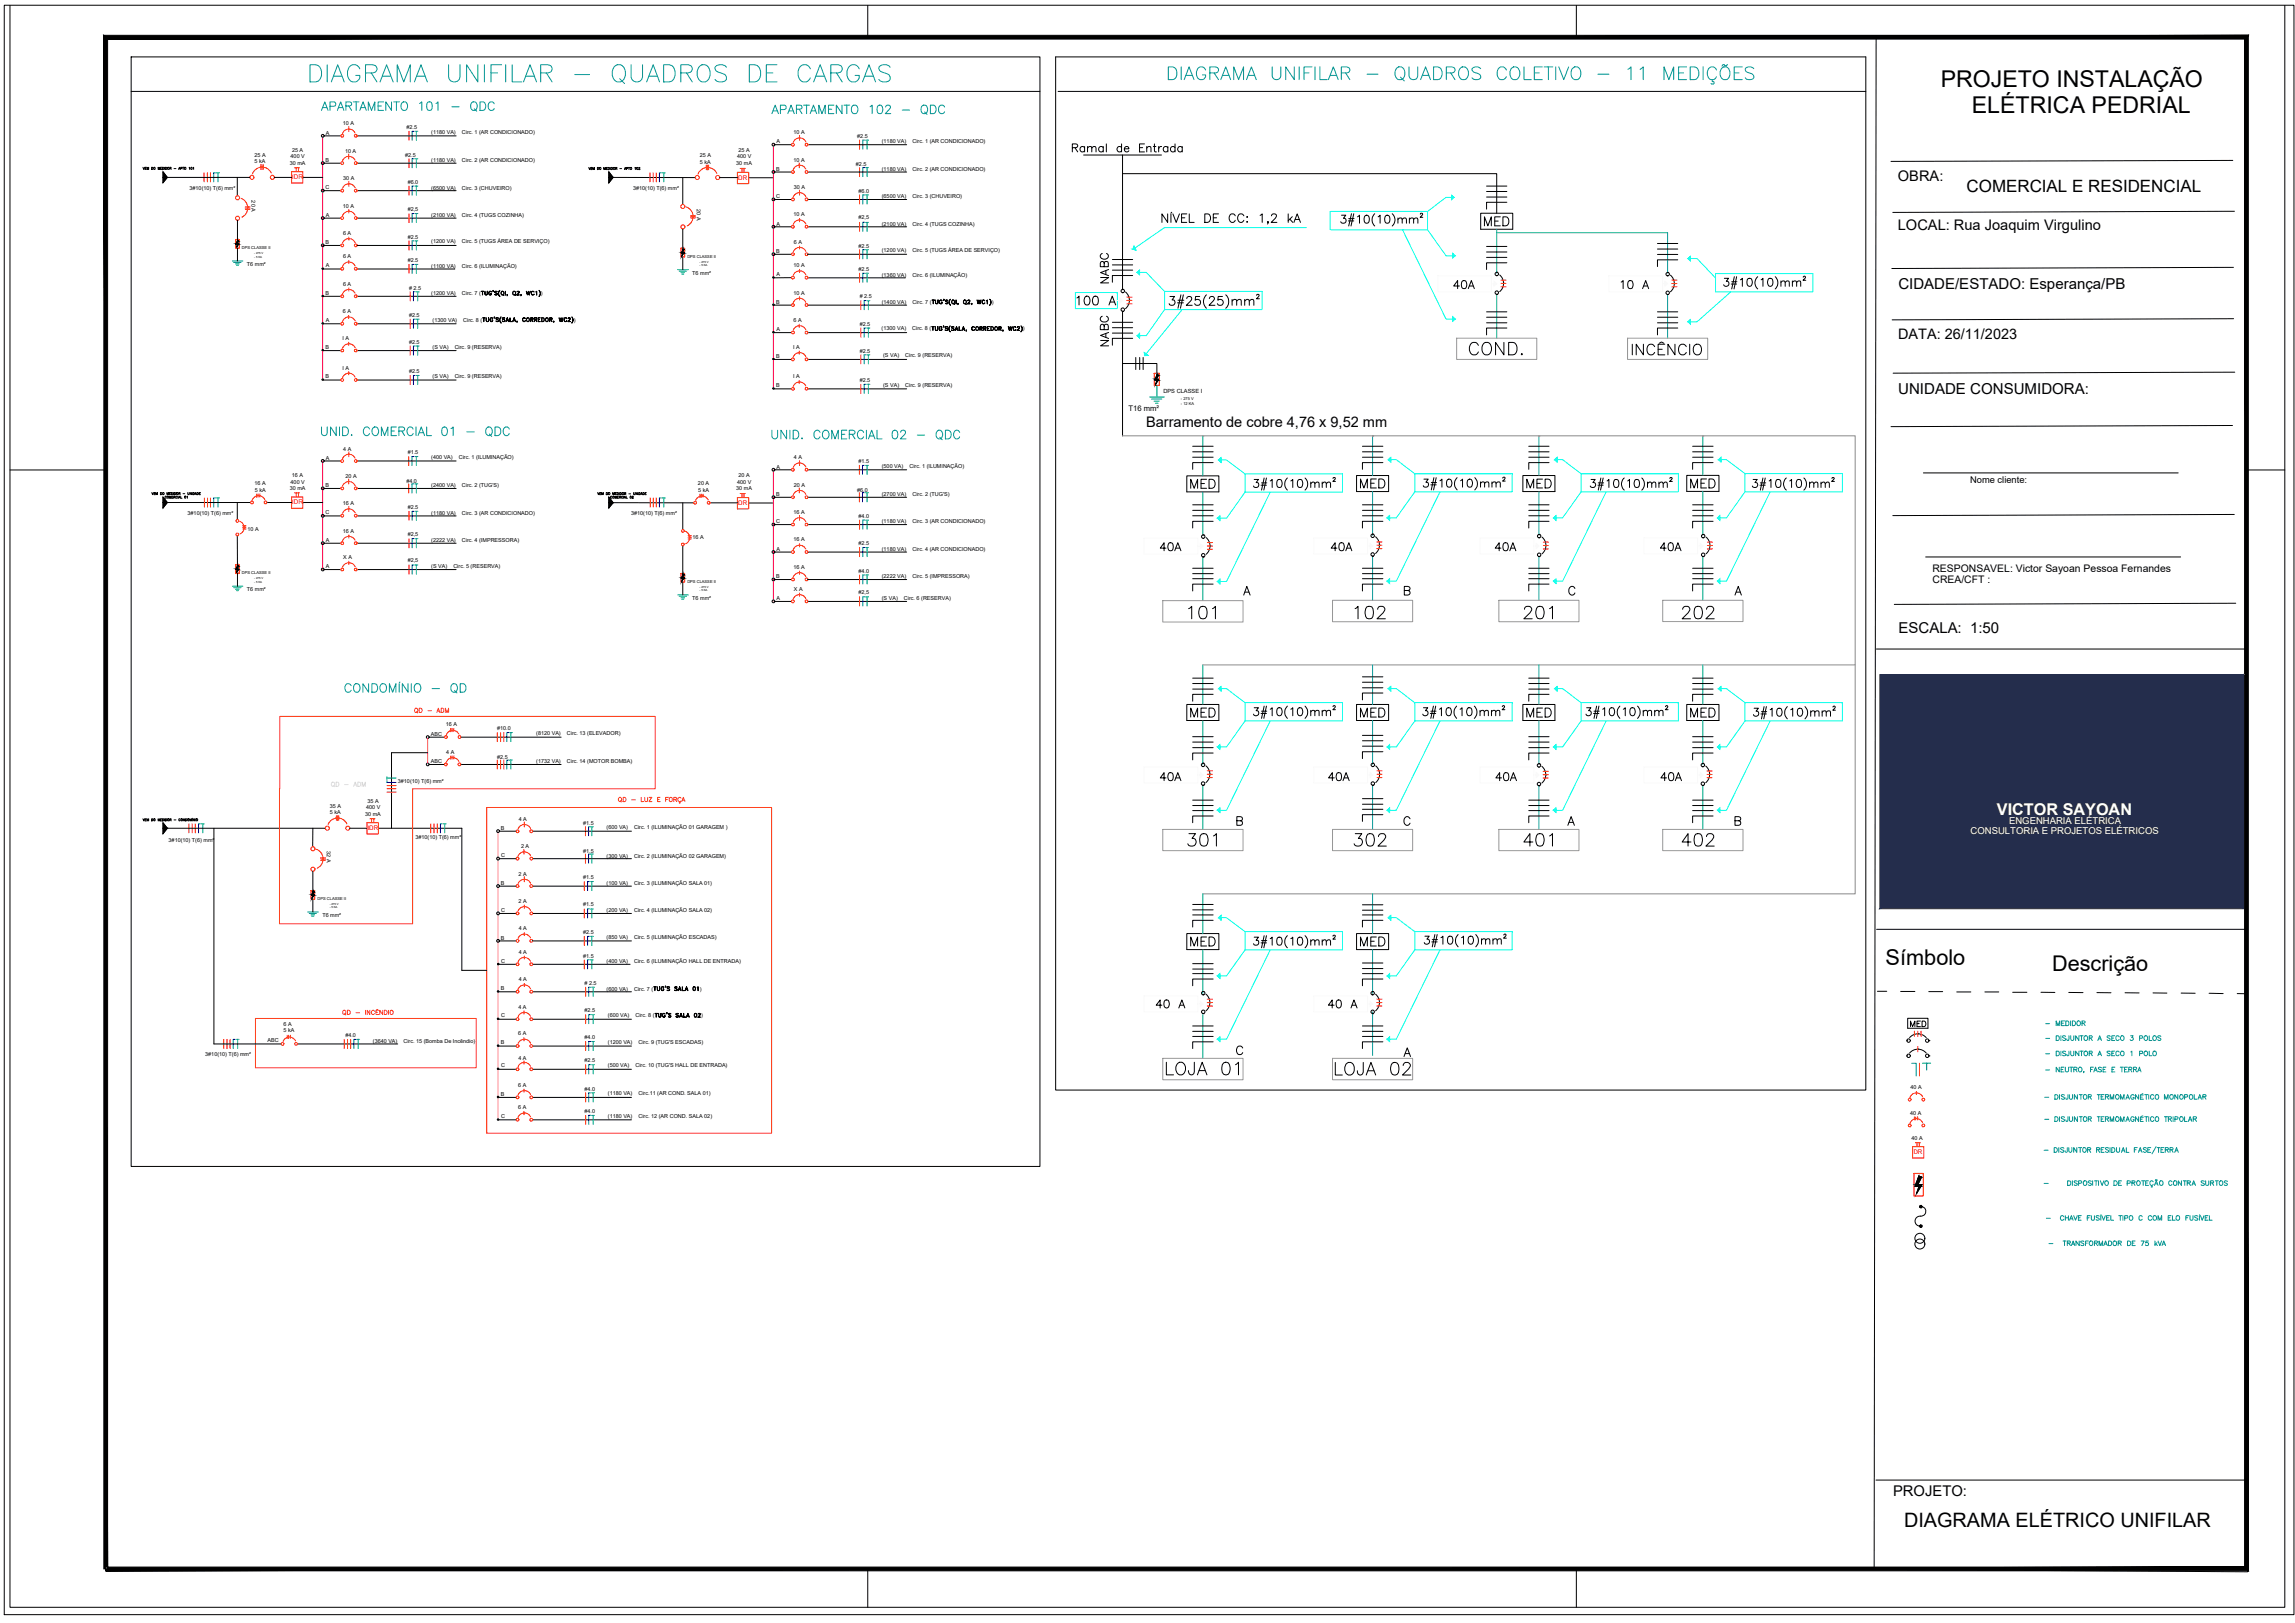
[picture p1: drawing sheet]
<svg xmlns="http://www.w3.org/2000/svg" width="594mm" height="420mm" viewBox="0 0 594 420" stroke-linecap="round" stroke-linejoin="round" font-family="sans-serif">
<defs><g id="words">
<text font-size="8.8" fill="#009595" x="79" y="22.9">DIAGRAMA UNIFILAR - QUADROS DE CARGAS</text>
<g font-size="7.1">
<text x="306.6" y="161.6">101</text>
<text x="349.6" y="161.6">102</text>
<text x="393.3" y="161.6">201</text>
<text x="434.3" y="161.6">202</text>
</g>
<g font-size="6.6">
<text x="379.2" y="93.1">COND.</text>
<text x="421.2" y="93.1">INCÊNCIO</text>
<text x="306.2" y="220.1">301</text>
<text x="349.2" y="220.1">302</text>
<text x="393.3" y="220.1">401</text>
<text x="434.3" y="220.1">402</text>
<text x="300.6" y="279.4">LOJA 01</text>
<text x="344.3" y="279.4">LOJA 02</text>
</g>
<g font-size="6">
<text x="502.4" y="22.4">PROJETO INSTALAÇÃO</text>
<text x="510.4" y="29.4">ELÉTRICA PEDRIAL</text>
</g>
<g font-size="5.7" fill="#009595">
<text x="81.8" y="30">APARTAMENTO 101 - QDC</text>
<text x="81.8" y="114.3">UNID. COMERCIAL 01 - QDC</text>
<text x="198.6" y="115">UNID. COMERCIAL 02 - QDC</text>
</g>
<g font-size="5.7">
<text x="306.9" y="127.7">MED</text>
<text x="351" y="127.7">MED</text>
<text x="394.1" y="127.7">MED</text>
<text x="436.4" y="127.7">MED</text>
<text x="306.9" y="187">MED</text>
<text x="351" y="187">MED</text>
<text x="394.1" y="187">MED</text>
<text x="436.4" y="187">MED</text>
<text x="306.9" y="246.2">MED</text>
<text x="351" y="246.2">MED</text>
</g>
<g font-size="5.6">
<text x="488.1" y="249.8">Símbolo</text>
<text x="531.2" y="251.2">Descrição</text>
</g>
<text font-size="5.3" fill="#009595" x="198.6" y="30.7">APARTAMENTO 102 - QDC</text>
<g font-size="5.3">
<text x="276.2" y="40.6">Ramal de Entrada</text>
<text x="383.1" y="59.6">MED</text>
<text x="287.9" y="74.4" transform="rotate(-90 287.9 74.4)">NA</text>
<text x="375" y="75.8">40A</text>
<text x="418.4" y="75.8">10 A</text>
<text x="277.6" y="80.1">100 A</text>
<text x="287.9" y="86.4" transform="rotate(-90 287.9 86.4)">BC</text>
<text x="299.2" y="143.9">40A</text>
<text x="343.3" y="143.9">40A</text>
<text x="385.9" y="143.9">40A</text>
<text x="428.6" y="143.9">40A</text>
<text x="299.2" y="203.2">40A</text>
<text x="342.5" y="203.2">40A</text>
<text x="385.9" y="203.2">40A</text>
<text x="428.6" y="203.2">40A</text>
<text x="298.1" y="262.1">40 A</text>
<text x="342.5" y="262.1">40 A</text>
</g>
<text font-size="5.1" x="492.9" y="395.2">DIAGRAMA ELÉTRICO UNIFILAR</text>
<text font-size="4.4" x="509.1" y="49.7">COMERCIAL E RESIDENCIAL</text>
<text font-size="4.4" fill="#f00" x="493.2" y="267.1">MED</text>
<text font-size="4.2" fill="#fff" x="516.9" y="210.9">VICTOR SAYOAN</text>
<g font-size="3.9">
<text x="491.4" y="74.8">CIDADE/ESTADO: Esperança/PB</text>
<text x="491.4" y="102.1">UNIDADE CONSUMIDORA:</text>
<text x="491.4" y="163.9">ESCALA: 1:50</text>
</g>
<g font-size="3.8">
<text x="491.3" y="46.8">OBRA:</text>
<text x="491.3" y="59.5">LOCAL: Rua Joaquim Virgulino</text>
<text x="296.7" y="110.7">Barramento de cobre 4,76 x 9,52 mm</text>
<text x="490.1" y="387.3">PROJETO:</text>
</g>
<text font-size="3.7" x="491.4" y="87.8">DATA: 26/11/2023</text>
<g font-size="2.7">
<text x="500.2" y="148.1">RESPONSAVEL: Victor Sayoan Pessoa Fernandes</text>
<text x="500.3" y="150.9">CREA/CFT :</text>
</g>
<g font-size="2.5" fill="#fff">
<text x="510.1" y="215.9">CONSULTORIA E PROJETOS ELÉTRICOS</text>
<text x="520.1" y="213.3">ENGENHARIA ELÉTRICA</text>
</g>
<text font-size="2.4" x="510" y="125">Nome cliente:</text>
<text font-size="2" x="292.1" y="106.4">T16 mm²</text>
<g font-size="1.6" fill="#f00">
<text x="75.6" y="46.4">IDR</text>
<text x="191.1" y="46.6">DR</text>
<text x="75.6" y="130.6">IDR</text>
<text x="191.1" y="130.7">DR</text>
<text x="95.1" y="214.9">IDR</text>
<text x="495.3" y="298.8">DR</text>
</g>
<text font-size="1.5" x="301.2" y="101.8">DPS CLASSE I</text>
<g font-size="1.4">
<text x="84.4" y="34.8">A</text>
<text x="88.7" y="32.4">10 A</text>
<text x="105.2" y="33.4">#2.5</text>
<text x="111.6" y="34.7">(1180 VA)</text>
<text x="119.6" y="34.7">Circ. 1 (AR CONDICIONADO)</text>
<text x="205.4" y="34.7">10 A</text>
<text x="221.9" y="35.7">#2.5</text>
<text x="65.9" y="40.6">25 A</text>
<text x="75.2" y="41">400 V</text>
<text x="75.6" y="39.3">25 A</text>
<text x="84.2" y="41.9">B</text>
<text x="89.3" y="39.5">10 A</text>
<text x="104.9" y="40.8">#2.5</text>
<text x="111.6" y="42">(1180 VA)</text>
<text x="119.6" y="42">Circ. 2 (AR CONDICIONADO)</text>
<text x="181.1" y="40.7">25 A</text>
<text x="190.8" y="41">400 V</text>
<text x="191.2" y="39.3">25 A</text>
<text x="201" y="37.1">A</text>
<text x="205.4" y="41.8">10 A</text>
<text x="228.3" y="37">(1180 VA)</text>
<text x="236.2" y="37">Circ. 1 (AR CONDICIONADO)</text>
<text x="65.9" y="42.3">5 kA</text>
<text x="75" y="42.7">30 mA</text>
<text x="88.8" y="46.6">30 A</text>
<text x="105.5" y="47.6">#6.0</text>
<text x="181.1" y="42.4">5 kA</text>
<text x="190.6" y="42.7">30 mA</text>
<text x="200.9" y="44.2">B</text>
<text x="221.6" y="43.1">#2.5</text>
<text x="228.3" y="44.2">(1180 VA)</text>
<text x="236.2" y="44.2">Circ. 2 (AR CONDICIONADO)</text>
<text x="49.1" y="49.2">3#10(10) T(6) mm²</text>
<text x="65.1" y="51.9" transform="rotate(90 65.1 51.9)">20 A</text>
<text x="84.3" y="49">C</text>
<text x="88.7" y="53.7">10 A</text>
<text x="111.6" y="49.1">(6500 VA)</text>
<text x="119.6" y="49.1">Circ. 3 (CHUVEIRO)</text>
<text x="163.9" y="49.2">3#10(10) T(6) mm²</text>
<text x="201" y="51.3">C</text>
<text x="205.5" y="48.9">30 A</text>
<text x="222.2" y="49.9">#6.0</text>
<text x="228.3" y="51.4">(6500 VA)</text>
<text x="236.2" y="51.4">Circ. 3 (CHUVEIRO)</text>
<text x="84.4" y="56.1">A</text>
<text x="105.5" y="54.5">#2,5</text>
<text x="111.6" y="56.2">(2100 VA)</text>
<text x="119.6" y="56.2">Circ. 4 (TUGS COZINHA)</text>
<text x="180.4" y="54.1" transform="rotate(90 180.4 54.1)">20 A</text>
<text x="201" y="58.4">A</text>
<text x="205.4" y="56">10 A</text>
<text x="222.2" y="56.8">#2,5</text>
<text x="228.3" y="58.4">(2100 VA)</text>
<text x="236.2" y="58.4">Circ. 4 (TUGS COZINHA)</text>
<text x="84.2" y="63.2">B</text>
<text x="88.8" y="60.8">6 A</text>
<text x="105.5" y="61.8">#2.5</text>
<text x="111.6" y="63">(1200 VA)</text>
<text x="119.6" y="63">Circ. 5 (TUGS ÁREA DE SERVIÇO)</text>
<text x="200.9" y="65.5">B</text>
<text x="205.5" y="63.1">6 A</text>
<text x="222.2" y="64.1">#2.5</text>
<text x="228.3" y="65.3">(1200 VA)</text>
<text x="236.2" y="65.3">Circ. 5 (TUGS ÁREA DE SERVIÇO)</text>
<text x="63.9" y="68.9">T6 mm²</text>
<text x="84.4" y="69.2">A</text>
<text x="88.8" y="66.9">6 A</text>
<text x="105.5" y="67.9">#2.5</text>
<text x="111.6" y="69.3">(1100 VA)</text>
<text x="119.6" y="69.3">Circ. 6 (ILUMINAÇÃO)</text>
<text x="179.2" y="71.2">T6 mm²</text>
<text x="201" y="71.5">A</text>
<text x="205.4" y="69.2">10 A</text>
<text x="222.2" y="70.1">#2.5</text>
<text x="228.3" y="71.6">(1360 VA)</text>
<text x="236.2" y="71.6">Circ. 6 (ILUMINAÇÃO)</text>
<text x="84.2" y="76.3">B</text>
<text x="88.8" y="74">6 A</text>
<text x="105.9" y="75"># 2.5</text>
<text x="111.6" y="76.4">(1200 VA)</text>
<text x="119.6" y="76.4">Circ. 7 (</text>
<text x="140" y="76.4">)</text>
<text x="205.4" y="76.3">10 A</text>
<text x="222.5" y="77.3"># 2.5</text>
<text x="84.4" y="83.4">A</text>
<text x="88.8" y="81.1">6 A</text>
<text x="105.9" y="82">#2.5</text>
<text x="112" y="83.3">(1300 VA)</text>
<text x="119.9" y="83.3">Circ. 8 (</text>
<text x="148.5" y="83.3">)</text>
<text x="200.9" y="78.6">B</text>
<text x="205.4" y="83.4">6 A</text>
<text x="228.3" y="78.7">(1400 VA)</text>
<text x="236.2" y="78.7">Circ. 7 (</text>
<text x="256.7" y="78.7">)</text>
<text x="88.7" y="88.1">I A</text>
<text x="105.9" y="89">#2.5</text>
<text x="201" y="85.7">A</text>
<text x="222.5" y="84.3">#2.5</text>
<text x="228.2" y="85.6">(1300 VA)</text>
<text x="236.1" y="85.6">Circ. 8 (</text>
<text x="264.8" y="85.6">)</text>
<text x="84.2" y="90.3">B</text>
<text x="88.7" y="95.7">I A</text>
<text x="112" y="90.3">(S VA)</text>
<text x="117.7" y="90.3">Circ. 9 (RESERVA)</text>
<text x="200.9" y="92.6">B</text>
<text x="205.3" y="90.3">I A</text>
<text x="222.5" y="91.3">#2.5</text>
<text x="228.6" y="92.5">(S VA)</text>
<text x="234.3" y="92.5">Circ. 9 (RESERVA)</text>
<text x="84.2" y="98">B</text>
<text x="105.9" y="96.6">#2.5</text>
<text x="112" y="97.9">(S VA)</text>
<text x="117.7" y="97.9">Circ. 9 (RESERVA)</text>
<text x="200.9" y="100.2">B</text>
<text x="205.3" y="98">I A</text>
<text x="222.5" y="98.9">#2.5</text>
<text x="228.6" y="100.2">(S VA)</text>
<text x="234.3" y="100.2">Circ. 9 (RESERVA)</text>
<text x="84.4" y="119">A</text>
<text x="88.9" y="116.6">4 A</text>
<text x="105.5" y="117.6">#1.5</text>
<text x="111.6" y="118.8">(400 VA)</text>
<text x="118.8" y="118.8">Circ. 1 (ILUMINAÇÃO)</text>
<text x="205.5" y="118.9">4 A</text>
<text x="222.2" y="119.9">#1.5</text>
<text x="65.9" y="125.6">16 A</text>
<text x="75.2" y="125.2">400 V</text>
<text x="75.6" y="123.5">16 A</text>
<text x="89.5" y="123.7">20 A</text>
<text x="105.2" y="125">#4.0</text>
<text x="180.7" y="125.6">20 A</text>
<text x="190.8" y="125.2">400 V</text>
<text x="191.2" y="123.5">20 A</text>
<text x="201" y="121.3">A</text>
<text x="205.5" y="126">20 A</text>
<text x="228.3" y="121.1">(500 VA)</text>
<text x="235.4" y="121.1">Circ. 1 (ILUMINAÇÃO)</text>
<text x="66" y="127.3">5 kA</text>
<text x="75" y="126.9">30 mA</text>
<text x="84.2" y="126.1">B</text>
<text x="88.7" y="130.8">16 A</text>
<text x="105.5" y="131.8">#2.5</text>
<text x="111.6" y="126.2">(2400 VA)</text>
<text x="119.6" y="126.2">Circ. 2 (TUG'S)</text>
<text x="180.7" y="127.3">5 kA</text>
<text x="190.6" y="126.9">30 mA</text>
<text x="200.9" y="128.4">B</text>
<text x="221.9" y="127.3">#6.0</text>
<text x="228.3" y="128.4">(2700 VA)</text>
<text x="236.2" y="128.4">Circ. 2 (TUG'S)</text>
<text x="48.6" y="133.4">3#10(10) T(6) mm²</text>
<text x="64.1" y="137.6">10 A</text>
<text x="84.3" y="133.2">C</text>
<text x="88.7" y="137.9">16 A</text>
<text x="111.6" y="133.3">(1180 VA)</text>
<text x="119.6" y="133.3">Circ. 3 (AR CONDICIONADO)</text>
<text x="163.4" y="133.3">3#10(10) T(6) mm²</text>
<text x="201" y="135.5">C</text>
<text x="205.4" y="133.1">16 A</text>
<text x="222.2" y="134.1">#4.0</text>
<text x="228.3" y="135.5">(1180 VA)</text>
<text x="236.2" y="135.5">Circ. 3 (AR CONDICIONADO)</text>
<text x="84.4" y="140.3">A</text>
<text x="105.5" y="138.7">#2,5</text>
<text x="111.6" y="140.3">(2222 VA)</text>
<text x="119.6" y="140.3">Circ. 4 (IMPRESSORA)</text>
<text x="179.2" y="139.5">16 A</text>
<text x="201" y="142.6">A</text>
<text x="205.4" y="140.2">16 A</text>
<text x="222.2" y="141.2">#2.5</text>
<text x="228.3" y="142.6">(1180 VA)</text>
<text x="236.2" y="142.6">Circ. 4 (AR CONDICIONADO)</text>
<text x="84.4" y="147.1">A</text>
<text x="88.9" y="144.7">X A</text>
<text x="105.5" y="145.5">#2,5</text>
<text x="111.6" y="147.2">(S VA)</text>
<text x="117.4" y="147.2">Circ. 5 (RESERVA)</text>
<text x="200.9" y="149.7">B</text>
<text x="205.4" y="147.3">16 A</text>
<text x="222.2" y="148.3">#4.0</text>
<text x="228.3" y="149.5">(2222 VA)</text>
<text x="236.2" y="149.5">Circ. 5 (IMPRESSORA)</text>
<text x="63.9" y="153.1">T6 mm²</text>
<text x="179.2" y="155.3">T6 mm²</text>
<text x="201" y="155.4">A</text>
<text x="205.5" y="153">X A</text>
<text x="222.2" y="153.8">#2,5</text>
<text x="228.3" y="155.4">(S VA)</text>
<text x="234" y="155.4">Circ. 6 (RESERVA)</text>
<text x="111.5" y="190.5">ABC</text>
<text x="115.4" y="188">16 A</text>
<text x="128.7" y="189">#10.0</text>
<text x="138.8" y="190.3">(8120 VA)</text>
<text x="146.7" y="190.3">Circ. 13 (ELEVADOR)</text>
<text x="111.5" y="197.6">ABC</text>
<text x="115.5" y="195.1">4 A</text>
<text x="128.7" y="196.4">#2.5</text>
<text x="138.8" y="197.6">(1732 VA)</text>
<text x="146.7" y="197.6">Circ. 14 (MOTOR BOMBA)</text>
<text x="103" y="202.8">3#10(10) T(6) mm²</text>
<text x="85.4" y="209.1">35 A</text>
<text x="94.8" y="209.5">400 V</text>
<text x="95.1" y="207.8">35 A</text>
<text x="85.4" y="210.8">5 kA</text>
<text x="94.5" y="211.2">30 mA</text>
<text x="129.7" y="214.8">B</text>
<text x="134.3" y="212.5">4 A</text>
<text x="151" y="213.4">#1.5</text>
<text x="157" y="214.7">(600 VA)</text>
<text x="164.2" y="214.7">Circ. 1 (ILUMINAÇÃO 01 GARAGEM )</text>
<text x="43.6" y="217.8">3#10(10) T(6) mm²</text>
<text x="84.6" y="220.4" transform="rotate(90 84.6 220.4)">32 A</text>
<text x="107.5" y="217.3">3#10(10) T(6) mm²</text>
<text x="129.7" y="222">C</text>
<text x="134.9" y="219.6">2 A</text>
<text x="151" y="220.8">#1.5</text>
<text x="157" y="222">(300 VA)</text>
<text x="164.2" y="222">Circ. 2 (ILUMINAÇÃO 02 GARAGEM)</text>
<text x="134.2" y="226.7">2 A</text>
<text x="151" y="227.5">#1.5</text>
<text x="129.7" y="229.1">B</text>
<text x="134.2" y="233.8">2 A</text>
<text x="157" y="229.1">(100 VA)</text>
<text x="164.2" y="229.1">Circ. 3 (ILUMINAÇÃO SALA 01)</text>
<text x="83.4" y="237.4">T6 mm²</text>
<text x="129.7" y="236.1">C</text>
<text x="151" y="234.6">#1.5</text>
<text x="157" y="236.2">(200 VA)</text>
<text x="164.2" y="236.2">Circ. 4 (ILUMINAÇÃO SALA 02)</text>
<text x="129.7" y="243.2">B</text>
<text x="134.3" y="240.9">4 A</text>
<text x="151" y="241.9">#2.5</text>
<text x="157" y="243.1">(850 VA)</text>
<text x="164.2" y="243.1">Circ. 5 (ILUMINAÇÃO ESCADAS)</text>
<text x="129.7" y="249.2">C</text>
<text x="134.3" y="246.9">4 A</text>
<text x="151" y="248">#1.5</text>
<text x="157" y="249.3">(400 VA)</text>
<text x="164.2" y="249.3">Circ. 6 (ILUMINAÇÃO HALL DE ENTRADA)</text>
<text x="129.7" y="256.3">B</text>
<text x="134.3" y="254">4 A</text>
<text x="151.3" y="255"># 2.5</text>
<text x="157" y="256.5">(600 VA)</text>
<text x="164.2" y="256.5">Circ. 7 (</text>
<text x="181.1" y="256.5">)</text>
<text x="129.7" y="263.4">C</text>
<text x="134.2" y="261.1">4 A</text>
<text x="151.3" y="262.1">#2.5</text>
<text x="157.4" y="263.4">(600 VA)</text>
<text x="164.5" y="263.4">Circ. 8 (</text>
<text x="181.5" y="263.4">)</text>
<text x="69.3" y="269.9">ABC</text>
<text x="73.4" y="265.6">6 A</text>
<text x="73.4" y="267.3">5 kA</text>
<text x="89.4" y="268.5">#4.0</text>
<text x="96.5" y="270">(3640 VA)</text>
<text x="104.4" y="270">Circ. 15 (Bomba De Incêndio)</text>
<text x="134.2" y="268.1">6 A</text>
<text x="151.3" y="269">#4.0</text>
<text x="53.1" y="273.3">3#10(10) T(6) mm²</text>
<text x="129.7" y="270.4">B</text>
<text x="134.2" y="274.4">4 A</text>
<text x="151.3" y="275">#2.5</text>
<text x="157.4" y="270.3">(1200 VA)</text>
<text x="165.3" y="270.3">Circ. 9 (TUG'S ESCADAS)</text>
<text x="129.7" y="276.2">C</text>
<text x="134.2" y="281.3">6 A</text>
<text x="157.4" y="276.3">(500 VA)</text>
<text x="164.5" y="276.3">Circ. 10 (TUG'S HALL DE ENTRADA)</text>
<text x="494.5" y="281.9">40 A</text>
<text x="129.7" y="283.7">B</text>
<text x="134.2" y="287.2">6 A</text>
<text x="151.3" y="282.4">#4.0</text>
<text x="157.4" y="283.6">(1180 VA)</text>
<text x="165.3" y="283.6">Circ.11 (AR COND. SALA 01)</text>
<text x="129.7" y="289.5">C</text>
<text x="151.3" y="288.2">#4.0</text>
<text x="157.4" y="289.4">(1180 VA)</text>
<text x="165.3" y="289.4">Circ. 12 (AR COND. SALA 02)</text>
<text x="494.5" y="288.5">40 A</text>
<text x="494.8" y="295.2">40 A</text>
</g>
<g font-size="1">
<text x="62.6" y="64.6">DPS CLASSE II</text>
<text x="177.9" y="66.8">DPS CLASSE II</text>
<text x="305.7" y="103.6">- 275 V</text>
<text x="305.7" y="104.8">- 12 KA</text>
<text x="62.6" y="148.7">DPS CLASSE II</text>
<text x="177.9" y="151">DPS CLASSE II</text>
<text x="82.2" y="233.1">DPS CLASSE II</text>
</g>
<g font-size=".7">
<text x="65.8" y="65.8">- 275 V</text>
<text x="65.8" y="66.7">- 5 KA</text>
<text x="181.1" y="68">- 275 V</text>
<text x="181.1" y="68.9">- 5 KA</text>
<text x="65.8" y="150">- 275 V</text>
<text x="65.8" y="150.8">- 5 KA</text>
<text x="181.1" y="152.2">- 275 V</text>
<text x="181.1" y="153.1">- 5 KA</text>
<text x="85.3" y="234.3">- 275 V</text>
<text x="85.3" y="235.2">- 5 KA</text>
</g>
</g></defs>
<!-- layer: PDF3_DI-Barramento -->
<path d="M83.5 35.2v63.1M200.2 37.5v63.1M83.5 119.3v28.1M200.2 121.6v34.1M128.9 215.2v74.4" fill="none" stroke="#f0f" stroke-width=".3"/>
<!-- layer: PDF3_COTA -->
<g fill="none" stroke="#000" stroke-width=".26">
<path d="M83.9 35.2h4.3M92.4 35.2h25.7M200.5 37.5h4.4M209.1 37.5h25.6M61.4 45.9v4.8M83.9 42.2h4.3M83.9 49.4h4.3M83.9 56.5h4.3M92.4 42.2h25.7M92.4 49.4h25.7M92.4 56.5h25.7M176.7 46v6.9"/>
<path d="M200.5 44.5h4.4M200.5 51.6h4.4M200.5 58.7h4.4M209.1 44.5h25.6M209.1 51.6h25.6M209.1 58.7h25.6M61.5 64.3v3.3M83.5 69.6h4.7M83.7 63.5h4.5M83.7 76.7h4.5M92.4 63.5h25.7M92.4 69.6h25.3"/>
<path d="M92.4 76.7h25.7M176.7 66.5v3.3M200.3 79h4.6M200.4 65.8h4.5M204.9 71.9h-4.7M209.1 65.8h25.6M209.1 71.9h25.3M209.1 79h25.6M83.7 83.8h4.5M83.7 90.8h4.5M83.7 98.4h4.5M92.4 83.8h25.7"/>
<path d="M92.4 90.8h25.7M92.4 98.4h25.7M200.3 86.1h4.6M200.3 93h4.6M209.1 86.1h25.6M209.1 93h25.6M83.9 119.3h4.3M92.4 119.3h25.7M200.3 100.7h4.6M209.1 100.7h25.6M61.4 130.1v4.4M83.9 126.4h4.3"/>
<path d="M83.9 133.6h4.3M92.4 126.4h25.7M92.4 133.6h25.7M176.7 130.2v6.9M200.5 121.6h4.4M200.5 128.7h4.4M200.5 135.8h4.4M209.1 121.6h25.6M209.1 128.7h25.6M209.1 135.8h25.6M61.5 148.5v3.3M83.9 140.6h4.3"/>
<path d="M83.9 147.4h4.3M92.4 140.6h25.7M92.4 147.4h25.7M176.7 150.7v3.3M200.4 150h4.5M200.5 142.9h4.4M200.5 155.7h4.4M209.1 142.9h25.6M209.1 150h25.6M209.1 155.7h25.6M111.1 190.8h4M111.1 197.9h4"/>
<path d="M119.3 190.8h25.9M119.3 197.9h25.9M81 214.4l-.1 4.8M129.3 215.2h4.3M137.8 215.2h25.6M81 232.8v3.3M129.3 222.3h4.3M129.3 229.4h4.3M129.3 236.5h4.3M137.8 222.3h25.6M137.8 229.4h25.6M137.8 236.5h25.6"/>
<path d="M128.9 249.6h4.7M129.1 256.8h4.5M129.1 243.6h4.5M137.8 243.6h25.6M137.8 249.6h25.3M137.8 256.8h25.6M77 270.3h26M129.1 263.9h4.5M129.1 270.8h4.5M129.1 276.8h4.5M137.8 263.9h25.6M137.8 270.8h25.6"/>
<path d="M137.8 276.8h25.6M129.1 284.1h4.5M129.1 289.9h4.5M137.8 284.1h25.6M137.8 289.9h25.6"/>
<circle cx="83.5" cy="35.2" r=".36"/>
<circle cx="200.2" cy="37.4" r=".36"/>
<circle cx="83.5" cy="42.2" r=".36"/>
<circle cx="83.5" cy="56.5" r=".36"/>
<circle cx="83.5" cy="49.3" r=".36"/>
<circle cx="200.2" cy="44.5" r=".36"/>
<circle cx="200.2" cy="51.6" r=".36"/>
<circle cx="200.2" cy="58.7" r=".36"/>
<circle cx="83.5" cy="63.5" r=".36"/>
<circle cx="83.5" cy="76.6" r=".19"/>
<circle cx="83.5" cy="69.5" r=".19"/>
<circle cx="200.2" cy="65.8" r=".36"/>
<circle cx="200.2" cy="71.8" r=".19"/>
<circle cx="200.2" cy="78.9" r=".19"/>
<circle cx="83.5" cy="98.3" r=".19"/>
<circle cx="83.5" cy="90.7" r=".19"/>
<circle cx="83.5" cy="83.7" r=".19"/>
<circle cx="200.2" cy="92.9" r=".19"/>
<circle cx="200.2" cy="86" r=".19"/>
<circle cx="83.5" cy="119.3" r=".36"/>
<circle cx="200.2" cy="100.6" r=".19"/>
<circle cx="83.5" cy="126.4" r=".36"/>
<circle cx="83.5" cy="133.5" r=".36"/>
<circle cx="200.2" cy="135.8" r=".36"/>
<circle cx="200.2" cy="121.6" r=".36"/>
<circle cx="200.2" cy="128.7" r=".36"/>
<circle cx="83.5" cy="140.6" r=".36"/>
<circle cx="83.5" cy="147.4" r=".36"/>
<circle cx="200.2" cy="155.7" r=".36"/>
<circle cx="200.2" cy="150" r=".36"/>
<circle cx="200.2" cy="142.9" r=".36"/>
<circle cx="110.7" cy="197.9" r=".36"/>
<circle cx="110.7" cy="190.8" r=".36"/>
<circle cx="128.9" cy="215.2" r=".36"/>
<circle cx="128.9" cy="222.3" r=".36"/>
<circle cx="128.9" cy="229.4" r=".36"/>
<circle cx="128.9" cy="236.5" r=".36"/>
<circle cx="128.9" cy="243.6" r=".36"/>
<circle cx="128.9" cy="256.6" r=".19"/>
<circle cx="129" cy="249.6" r=".19"/>
<circle cx="128.9" cy="270.7" r=".19"/>
<circle cx="128.9" cy="276.7" r=".19"/>
<circle cx="128.9" cy="263.8" r=".19"/>
<circle cx="128.9" cy="284" r=".19"/>
<circle cx="128.9" cy="289.8" r=".19"/>
</g>
<!-- layer: PDF3_0 -->
<g fill="none" stroke="#00f" stroke-width=".26">
<path d="M107.1 34h-.4v2.3M223.8 36.3h-.4v2.3M55.8 44.7h-.5v2.4M107.1 41.1h-.4v2.3M107.1 48.2h-.4v2.3M107.1 55.3h-.4v2.3M171.2 44.7h-.5v2.4M223.4 57.6v2.3M223.4 57.5h.4M223.8 43.4h-.4v2.3M223.8 50.5h-.4v2.3M107 75.6v2.3"/>
<path d="M107 75.5h.5M107.1 62.4h-.4v2.3M107.1 68.5h-.4v2.3M223.7 77.9v2.3M223.7 77.8h.5M223.8 64.6h-.4v2.4M223.8 70.7h-.4v2.4M107.5 82.6h-.5v2.4M107.5 89.6h-.5v2.3M107.5 97.2h-.5v2.4M224.2 84.9h-.5v2.4M224.2 91.9h-.5v2.3"/>
<path d="M224.2 99.5h-.5v2.4M107.1 118.2h-.5v2.3M55.8 128.9h-.5v2.4M107.1 125.3h-.5v2.3M107.1 132.4h-.4v2.3M107.1 139.4h-.4v2.4M171.2 128.9h-.5v2.4M223.4 134.7v2.3M223.4 134.6h.4M223.7 120.5h-.4v2.3M223.7 127.6h-.4v2.3M107.1 146.3h-.4v2.3"/>
<path d="M223.8 141.7h-.4v2.4M223.8 148.8h-.4v2.4M223.8 154.5h-.4v2.4M131.7 189.7h-.5v2.3M131.7 196.8h-.5v2.3M51.9 213.3h-.5v2.3M100.2 202.1v.5h2.3M114.5 213.3h-.5v2.3M152.8 214h-.4v2.4M152.6 228.2h-.5v2.3M152.6 235.3h-.5v2.4M152.8 221.1h-.4v2.4"/>
<path d="M152.1 248.5v2.3M152.1 248.5h.5M152.6 242.4h-.5v2.4M152.9 255.6h-.5v2.3M60.9 269.1h-.5v2.3M92.1 269.1h-.5v2.3M152.9 262.7h-.5v2.3M152.9 269.6h-.5v2.3M152.9 275.6h-.5v2.4M152.4 288.8v2.3M152.4 288.7h.5M152.9 282.9h-.5v2.4"/>
</g>
<!-- layer: PDF3_Layout -->
<g fill="none" stroke="#f00" stroke-width=".26">
<path d="M105.9 34v2.3M222.5 36.3v2.3M52.8 44.7v2.4M53.7 44.7v2.4M54.5 44.7v2.4M105.9 41.1v2.3M105.9 48.2v2.3M105.9 55.3v2.3M168.2 44.7v2.4M169.1 44.7v2.4M169.9 44.7v2.4M222.5 43.4v2.3"/>
<path d="M222.5 50.5v2.3M222.5 57.6v2.3M105.9 62.4v2.3M105.9 68.5v2.3M106.2 75.6v2.3M222.5 64.6v2.4M222.5 70.7v2.4M222.8 77.9v2.3M106.2 82.6v2.4M106.2 89.6v2.3M106.2 97.2v2.4M222.8 84.9v2.4"/>
<path d="M222.8 91.9v2.3M222.8 99.5v2.4M105.8 118.2v2.3M52.9 128.9v2.4M53.7 128.9v2.4M54.5 128.9v2.4M105.8 125.3v2.3M105.9 132.4v2.3M105.9 139.4v2.4M168.3 128.9v2.4M169.1 128.9v2.4M169.9 128.9v2.4"/>
<path d="M222.5 120.5v2.3M222.5 127.6v2.3M222.5 134.7v2.3M105.9 146.3v2.3M222.5 141.7v2.4M222.5 148.8v2.4M222.5 154.5v2.4M128.7 189.7v2.3M128.7 196.8v2.3M129.6 189.7v2.3M129.6 196.8v2.3M130.4 189.7v2.3"/>
<path d="M130.4 196.8v2.3M48.9 213.3v2.3M49.7 213.3v2.3M50.5 213.3v2.3M100.2 204.2h2.3M100.2 203.4h2.3M100.2 205.1h2.3M111.5 213.3v2.3M112.4 213.3v2.3M113.2 213.3v2.3M151.6 214v2.4M151.3 228.2v2.3"/>
<path d="M151.3 235.3v2.4M151.6 221.1v2.4M151.3 242.4v2.4M151.3 248.5v2.3M151.6 255.6v2.3M57.9 269.1v2.3M58.8 269.1v2.3M59.6 269.1v2.3M89.1 269.1v2.3M90 269.1v2.3M90.8 269.1v2.3M151.6 262.7v2.3"/>
<path d="M151.6 269.6v2.3M151.6 275.6v2.4M151.6 282.9v2.4M151.6 288.8v2.3"/>
</g>
<!-- layer: PDF3_eletrodutos -->
<g fill="none" stroke="#0f0" stroke-width=".26">
<path d="M107.4 34h.8M107.8 34v2.3M224.1 36.3h.7M224.5 36.3v2.3M56 44.7h.8M56.4 44.7v2.4M107.4 41.1h.8M107.4 55.3h.8M107.4 48.2h.8M107.8 41.1v2.3M107.8 48.2v2.3M107.8 55.3v2.3"/>
<path d="M171.4 44.7h.8M171.8 44.7v2.4M224.1 50.5h.7M224.1 57.6h.7M224.1 43.4h.7M224.5 43.4v2.3M224.5 50.5v2.3M224.5 57.6v2.3M60.2 67.6h2.7M60.5 67.9h1.9M61 68.3h.9M61.2 68.7h.5"/>
<path d="M107.4 62.4h.8M107.4 68.5h.8M107.7 75.6h.8M107.8 62.4v2.3M107.8 68.5v2.3M108.1 75.6v2.3M175.4 69.8h2.8M175.8 70.2h1.9M176.3 70.6h.9M176.5 71h.5M224.1 64.6h.7M224.1 70.7h.7"/>
<path d="M224.4 77.9h.8M224.5 64.6v2.4M224.5 70.7v2.4M224.8 77.9v2.3M107.7 82.6h.8M107.7 89.6h.8M107.7 97.2h.8M108.1 82.6v2.4M108.1 89.6v2.3M108.1 97.2v2.4M224.4 84.9h.8M224.4 91.9h.8"/>
<path d="M224.4 99.5h.8M224.8 84.9v2.4M224.8 91.9v2.3M224.8 99.5v2.4M107.4 118.2h.8M107.8 118.2v2.3M297.6 102.8h3.8M298.1 103.3h2.6M298.7 103.8h1.4M299.1 104.4h.7M56 128.9h.8M56.4 128.9v2.4"/>
<path d="M107.4 132.4h.8M107.4 139.4h.8M107.4 125.3h.8M107.8 125.3v2.3M107.8 132.4v2.3M107.8 139.4v2.4M171.4 128.9h.8M171.8 128.9v2.4M224.1 134.7h.7M224.1 127.6h.7M224.1 120.5h.7M224.5 120.5v2.3"/>
<path d="M224.5 127.6v2.3M224.5 134.7v2.3M60.2 151.8h2.7M60.5 152.1h1.9M61 152.5h.9M61.2 152.9h.5M107.4 146.3h.8M107.8 146.3v2.3M175.4 154h2.8M175.8 154.4h1.9M176.3 154.8h.9M176.5 155.2h.5"/>
<path d="M224.1 141.7h.7M224.1 148.8h.7M224.1 154.5h.7M224.5 141.7v2.4M224.5 148.8v2.4M224.5 154.5v2.4M131.9 189.7h.7M131.9 196.8h.7M132.2 189.7v2.3M132.2 196.8v2.3M52.1 213.3h.8M52.5 213.3v2.3"/>
<path d="M100.2 201.1v.7M100.2 201.4h2.3M114.8 213.3h.7M115.1 213.3v2.3M152.8 214h.8M153.2 214v2.4M79.7 236.1h2.7M80.1 236.5h1.8M80.5 236.9h.9M80.7 237.2h.5M152.8 228.2h.8M152.8 235.3h.8"/>
<path d="M152.8 221.1h.8M153.2 221.1v2.4M153.2 228.2v2.3M153.2 235.3v2.4M152.8 242.4h.8M152.8 248.5h.8M153.2 255.6h.7M153.2 242.4v2.4M153.2 248.5v2.3M153.5 255.6v2.3M61.1 269.1h.8M61.5 269.1v2.3"/>
<path d="M92.3 269.1h.8M92.7 269.1v2.3M153.2 262.7h.7M153.2 269.6h.7M153.2 275.6h.7M153.5 262.7v2.3M153.5 269.6v2.3M153.5 275.6v2.4M153.2 282.9h.7M153.2 288.8h.7M153.5 282.9v2.4M153.5 288.8v2.3"/>
</g>
<!-- layer: PDF3_DIAGRAMA -->
<g fill="none" stroke="#f00" stroke-width=".26">
<path d="M90.3 39.9v1.2M90.3 32.8v1.2M91.9 34.4a1.76 1.76 0 0 0-1.7-1 1.76 1.76 0 0 0-1.5 1.2M207 35.1v1.2M208.6 36.7a1.76 1.76 0 0 0-1.7-1 1.76 1.76 0 0 0-1.6 1.1M62.4 51.3a2.65 2.65 0 0 1 1.7 2.4 2.65 2.65 0 0 1-1.5 2.5M63.5 53.8h1.2M63.5 53.6h1.2M63.5 54.2h1.2M67.5 42.6v1.3M67.8 42.6v1.3M68.2 42.6v1.3"/>
<path d="M70.2 44.8a2.65 2.65 0 0 0-2.5-1.5 2.65 2.65 0 0 0-2.3 1.7M75.5 44.5h2.9v2.9h-2.9zM76.2 43.4h1.3M76.7 43.4v1.1M77.3 43.4v1.1M90.3 46.9v1.3M90.3 54.3v.8M91.9 55.7a1.76 1.76 0 0 0-1.7-1 1.76 1.76 0 0 0-1.5 1.2M91.9 48.6a1.76 1.76 0 0 0-1.7-1 1.76 1.76 0 0 0-1.5 1.1M91.9 41.5a1.76 1.76 0 0 0-1.7-1 1.76 1.76 0 0 0-1.5 1.1M177.7 53.6a2.65 2.65 0 0 1 1.7 2.4 2.65 2.65 0 0 1-1.5 2.5M178.8 56.1h1.2"/>
<path d="M178.8 55.8h1.2M178.8 56.4h1.2M182.8 42.7v1.2M183.1 42.7v1.3M183.4 42.7v1.2M185.6 44.9a2.65 2.65 0 0 0-2.6-1.5 2.65 2.65 0 0 0-2.3 1.7M190.9 44.6h2.9v2.9h-2.9zM191.6 43.6h1.3M192.1 43.6v1M192.6 43.6v1M206.9 42.2v1.2M207 49.2v1.3"/>
<path d="M207 56.6v.8M208.6 58a1.76 1.76 0 0 0-1.7-1.1 1.76 1.76 0 0 0-1.6 1.2M208.6 50.9a1.76 1.76 0 0 0-1.7-1 1.76 1.76 0 0 0-1.6 1.1M208.6 43.8a1.76 1.76 0 0 0-1.7-1 1.76 1.76 0 0 0-1.6 1.1M90.3 61.4v.8M90.3 67.4v.8M90.3 74.5v.9M91.9 62.8a1.76 1.76 0 0 0-1.7-1 1.76 1.76 0 0 0-1.5 1.1M91.9 68.8a1.76 1.76 0 0 0-1.7-1 1.76 1.76 0 0 0-1.5 1.2M91.9 75.9a1.76 1.76 0 0 0-1.7-1 1.76 1.76 0 0 0-1.5 1.2M207 63.7v.8M207 69.7v.8"/>
<path d="M207 76.8v.8M208.6 65.1a1.76 1.76 0 0 0-1.7-1 1.76 1.76 0 0 0-1.6 1.1M208.6 71.1a1.76 1.76 0 0 0-1.7-1 1.76 1.76 0 0 0-1.6 1.2M208.6 78.2a1.76 1.76 0 0 0-1.7-1 1.76 1.76 0 0 0-1.6 1.2M90.3 81.7v.8M90.3 88.6v.8M90.3 96.2v.8M91.9 83.1a1.76 1.76 0 0 0-1.7-1.1 1.76 1.76 0 0 0-1.5 1.2M91.9 90a1.76 1.76 0 0 0-1.7-1 1.76 1.76 0 0 0-1.5 1.1M91.9 97.6a1.76 1.76 0 0 0-1.7-1 1.76 1.76 0 0 0-1.5 1.2M206.9 83.9v.9M206.9 90.9v.8"/>
<path d="M206.9 98.5v.8M208.6 85.3a1.76 1.76 0 0 0-1.7-1 1.76 1.76 0 0 0-1.6 1.2M208.6 92.3a1.76 1.76 0 0 0-1.7-1 1.76 1.76 0 0 0-1.6 1.1M208.6 99.9a1.76 1.76 0 0 0-1.7-1 1.76 1.76 0 0 0-1.6 1.1M90.3 117v1.2M91.9 118.6a1.76 1.76 0 0 0-1.7-1 1.76 1.76 0 0 0-1.5 1.2M207 119.3v1.2M62 134.9a1.76 1.76 0 0 1 1.2 1.6 1.76 1.76 0 0 1-1 1.7M62.8 136.5h.9M62.8 136.1h.9M62.9 136.9h.8M66.4 127.9v.8"/>
<path d="M66.8 127.9v.8M67.3 127.8v.9M68.5 129.3a1.76 1.76 0 0 0-1.6-1 1.76 1.76 0 0 0-1.6 1.2M75.5 128.7h2.9v2.9h-2.9zM76.2 127.6h1.3M76.7 127.6v1.1M77.3 127.6v1.1M90.3 124v1.3M90.3 131.1v1.3M90.3 138.5v.8M91.9 139.9a1.76 1.76 0 0 0-1.7-1 1.76 1.76 0 0 0-1.5 1.1M91.9 132.8a1.76 1.76 0 0 0-1.7-1.1 1.76 1.76 0 0 0-1.5 1.2"/>
<path d="M91.9 125.7a1.76 1.76 0 0 0-1.7-1 1.76 1.76 0 0 0-1.5 1.1M177.4 137.5a1.76 1.76 0 0 1 1.1 1.6 1.76 1.76 0 0 1-1 1.7M178.1 139.1h.8M178.1 138.7h.8M178.1 139.5h.9M181.2 127.9v.9M181.5 127.9v.9M182 127.9v.8M183.3 129.4a1.76 1.76 0 0 0-1.7-1 1.76 1.76 0 0 0-1.5 1.2M190.9 128.8h2.9v2.9h-2.9zM191.6 127.8h1.3M192.1 127.8v1"/>
<path d="M192.6 127.8v1M206.9 126.3v1.3M207 133.4v1.3M208.6 135a1.76 1.76 0 0 0-1.7-1 1.76 1.76 0 0 0-1.6 1.2M208.6 128a1.76 1.76 0 0 0-1.7-1 1.76 1.76 0 0 0-1.6 1.1M208.6 120.9a1.76 1.76 0 0 0-1.7-1.1 1.76 1.76 0 0 0-1.6 1.2M90.3 145.3v.8M91.9 146.7a1.76 1.76 0 0 0-1.7-1 1.76 1.76 0 0 0-1.5 1.1M207 140.8v.8M207 147.8v.9M207 153.5v.8M208.6 149.3a1.76 1.76 0 0 0-1.7-1 1.76 1.76 0 0 0-1.6 1.1"/>
<path d="M208.6 142.2a1.76 1.76 0 0 0-1.7-1.1 1.76 1.76 0 0 0-1.6 1.2M208.6 154.9a1.76 1.76 0 0 0-1.7-1 1.76 1.76 0 0 0-1.6 1.2M116.6 188.6v.8M116.6 195.7v.8M117 188.6v.8M117 195.7v.8M117.5 188.6v.8M117.5 195.7v.8M118.8 197.1a1.76 1.76 0 0 0-1.7-1 1.76 1.76 0 0 0-1.6 1.2M118.8 190.1a1.76 1.76 0 0 0-1.7-1 1.76 1.76 0 0 0-1.6 1.1M81.9 219.9a2.65 2.65 0 0 1 1.7 2.3 2.65 2.65 0 0 1-1.5 2.6M87.1 211.2v1.2"/>
<path d="M87.3 211.2v1.2M87.7 211.2v1.2M89.8 213.3a2.65 2.65 0 0 0-2.5-1.5 2.65 2.65 0 0 0-2.4 1.7M95 213h3v2.9h-3zM95.8 212h1.3M96.2 212v1M96.8 212v1M135.6 219.9v1.2M135.7 212.8v1.3M137.3 214.5a1.76 1.76 0 0 0-1.6-1.1 1.76 1.76 0 0 0-1.6 1.2M83 222.4h1.2M83 222.1h1.2"/>
<path d="M83 222.7h1.2M135.7 227v1.3M135.7 234.3v.8M137.3 235.7a1.76 1.76 0 0 0-1.6-1 1.76 1.76 0 0 0-1.6 1.2M137.3 228.6a1.76 1.76 0 0 0-1.6-1 1.76 1.76 0 0 0-1.6 1.2M137.3 221.5a1.76 1.76 0 0 0-1.6-1 1.76 1.76 0 0 0-1.6 1.2M135.7 241.4v.8M135.7 247.5v.8M135.7 254.6v.8M137.3 242.8a1.76 1.76 0 0 0-1.6-1 1.76 1.76 0 0 0-1.6 1.2M137.3 248.9a1.76 1.76 0 0 0-1.6-1 1.76 1.76 0 0 0-1.6 1.1M137.3 256a1.76 1.76 0 0 0-1.6-1 1.76 1.76 0 0 0-1.6 1.1"/>
<path d="M74.3 268v.9M74.7 268v.9M75.2 268v.8M76.5 269.5a1.76 1.76 0 0 0-1.7-1 1.76 1.76 0 0 0-1.5 1.1M135.6 261.7v.8M135.6 268.6v.9M135.6 274.7v.8M137.3 263.1a1.76 1.76 0 0 0-1.6-1 1.76 1.76 0 0 0-1.6 1.1M137.3 270a1.76 1.76 0 0 0-1.6-1 1.76 1.76 0 0 0-1.6 1.2M137.3 276.1a1.76 1.76 0 0 0-1.6-1.1 1.76 1.76 0 0 0-1.6 1.2M135.6 281.9v.8M135.6 287.7v.9"/>
<path d="M137.3 283.3a1.76 1.76 0 0 0-1.6-1 1.76 1.76 0 0 0-1.6 1.2M137.3 289.1a1.76 1.76 0 0 0-1.6-1 1.76 1.76 0 0 0-1.6 1.2M495.1 296.8h2.9v3h-2.9zM495.6 289.1v.8M495.8 295.8h1.3M495.9 289.1v.8M496.1 282.5v.8M496.2 295.8v1M496.4 289.1v.8M496.8 295.8v1M497.7 283.9a1.76 1.76 0 0 0-1.7-1 1.76 1.76 0 0 0-1.6 1.2M497.7 290.6a1.76 1.76 0 0 0-1.7-1 1.76 1.76 0 0 0-1.6 1.2"/>
<circle cx="88.6" cy="35.2" r=".36"/>
<circle cx="92.1" cy="35.2" r=".36"/>
<circle cx="205.3" cy="37.4" r=".36"/>
<circle cx="208.8" cy="37.4" r=".36"/>
<circle cx="61.5" cy="51.2" r=".53"/>
<circle cx="61.5" cy="56.5" r=".53"/>
<circle cx="65.2" cy="45.9" r=".53"/>
<circle cx="70.5" cy="45.9" r=".53"/>
<circle cx="88.6" cy="56.5" r=".36"/>
<circle cx="88.6" cy="49.3" r=".36"/>
<circle cx="88.6" cy="42.2" r=".36"/>
<circle cx="92.1" cy="49.3" r=".36"/>
<circle cx="92.1" cy="56.5" r=".36"/>
<circle cx="92.1" cy="42.2" r=".36"/>
<circle cx="176.8" cy="58.7" r=".53"/>
<circle cx="176.8" cy="53.4" r=".53"/>
<circle cx="180.5" cy="46" r=".53"/>
<circle cx="185.8" cy="46" r=".53"/>
<circle cx="205.3" cy="58.7" r=".36"/>
<circle cx="205.3" cy="44.5" r=".36"/>
<circle cx="205.3" cy="51.6" r=".36"/>
<circle cx="208.8" cy="51.6" r=".36"/>
<circle cx="208.8" cy="44.5" r=".36"/>
<circle cx="208.8" cy="58.7" r=".36"/>
<circle cx="88.6" cy="69.6" r=".36"/>
<circle cx="88.6" cy="76.7" r=".36"/>
<circle cx="88.6" cy="63.5" r=".36"/>
<circle cx="92.1" cy="69.6" r=".36"/>
<circle cx="92.1" cy="76.7" r=".36"/>
<circle cx="92.1" cy="63.5" r=".36"/>
<circle cx="205.3" cy="71.9" r=".36"/>
<circle cx="205.3" cy="65.8" r=".36"/>
<circle cx="205.3" cy="79" r=".36"/>
<circle cx="208.8" cy="65.8" r=".36"/>
<circle cx="208.8" cy="79" r=".36"/>
<circle cx="208.8" cy="71.9" r=".36"/>
<circle cx="88.6" cy="90.7" r=".36"/>
<circle cx="88.6" cy="83.8" r=".36"/>
<circle cx="88.6" cy="98.4" r=".36"/>
<circle cx="92.1" cy="90.7" r=".36"/>
<circle cx="92.1" cy="83.8" r=".36"/>
<circle cx="92.1" cy="98.4" r=".36"/>
<circle cx="205.3" cy="86.1" r=".36"/>
<circle cx="205.3" cy="93" r=".36"/>
<circle cx="208.8" cy="86.1" r=".36"/>
<circle cx="208.8" cy="93" r=".36"/>
<circle cx="88.6" cy="119.4" r=".36"/>
<circle cx="92.1" cy="119.4" r=".36"/>
<circle cx="205.3" cy="100.6" r=".36"/>
<circle cx="208.8" cy="100.6" r=".36"/>
<circle cx="61.4" cy="138.4" r=".36"/>
<circle cx="61.4" cy="134.9" r=".36"/>
<circle cx="65.2" cy="130.1" r=".36"/>
<circle cx="68.7" cy="130.1" r=".36"/>
<circle cx="88.6" cy="133.5" r=".36"/>
<circle cx="88.6" cy="126.4" r=".36"/>
<circle cx="92.1" cy="126.4" r=".36"/>
<circle cx="92.1" cy="133.5" r=".36"/>
<circle cx="176.8" cy="137.4" r=".36"/>
<circle cx="179.9" cy="130.2" r=".36"/>
<circle cx="183.5" cy="130.2" r=".36"/>
<circle cx="205.3" cy="135.8" r=".36"/>
<circle cx="205.3" cy="121.6" r=".36"/>
<circle cx="205.3" cy="128.7" r=".36"/>
<circle cx="208.8" cy="128.7" r=".36"/>
<circle cx="208.8" cy="135.8" r=".36"/>
<circle cx="208.8" cy="121.6" r=".36"/>
<circle cx="88.6" cy="147.4" r=".36"/>
<circle cx="88.6" cy="140.6" r=".36"/>
<circle cx="92.1" cy="147.4" r=".36"/>
<circle cx="92.1" cy="140.6" r=".36"/>
<circle cx="176.8" cy="140.9" r=".36"/>
<circle cx="205.3" cy="150" r=".36"/>
<circle cx="205.3" cy="142.9" r=".36"/>
<circle cx="205.3" cy="155.7" r=".36"/>
<circle cx="208.8" cy="142.9" r=".36"/>
<circle cx="208.8" cy="150" r=".36"/>
<circle cx="208.8" cy="155.7" r=".36"/>
<circle cx="115.4" cy="197.9" r=".36"/>
<circle cx="115.4" cy="190.8" r=".36"/>
<circle cx="118.9" cy="197.9" r=".36"/>
<circle cx="118.9" cy="190.8" r=".36"/>
<circle cx="81" cy="219.7" r=".53"/>
<circle cx="84.7" cy="214.4" r=".53"/>
<circle cx="90" cy="214.4" r=".53"/>
<circle cx="134" cy="215.2" r=".36"/>
<circle cx="137.5" cy="215.2" r=".36"/>
<circle cx="81" cy="225" r=".53"/>
<circle cx="134" cy="236.5" r=".36"/>
<circle cx="134" cy="222.3" r=".36"/>
<circle cx="134" cy="229.4" r=".36"/>
<circle cx="137.5" cy="222.3" r=".36"/>
<circle cx="137.5" cy="229.4" r=".36"/>
<circle cx="137.5" cy="236.5" r=".36"/>
<circle cx="134" cy="249.6" r=".36"/>
<circle cx="134" cy="256.7" r=".36"/>
<circle cx="134" cy="243.6" r=".36"/>
<circle cx="137.5" cy="256.7" r=".36"/>
<circle cx="137.5" cy="243.6" r=".36"/>
<circle cx="137.5" cy="249.6" r=".36"/>
<circle cx="73.1" cy="270.2" r=".36"/>
<circle cx="76.6" cy="270.2" r=".36"/>
<circle cx="134" cy="270.8" r=".36"/>
<circle cx="134" cy="276.8" r=".36"/>
<circle cx="134" cy="263.8" r=".36"/>
<circle cx="137.5" cy="270.8" r=".36"/>
<circle cx="137.5" cy="276.8" r=".36"/>
<circle cx="137.5" cy="263.8" r=".36"/>
<circle cx="134" cy="284.1" r=".36"/>
<circle cx="134" cy="289.9" r=".36"/>
<circle cx="137.5" cy="284.1" r=".36"/>
<circle cx="137.5" cy="289.9" r=".36"/>
<circle cx="494.3" cy="291.4" r=".36"/>
<circle cx="494.3" cy="284.7" r=".36"/>
<circle cx="497.9" cy="291.4" r=".36"/>
<circle cx="497.9" cy="284.7" r=".36"/>
</g>
<!-- layer: PDF3_Text -->
<g fill="none" stroke="#000" stroke-width=".26">
<path d="M124.6 75.4h.6zM124.9 75.4v1zM125.5 75.4l.1 .7 .2 .2 .3-.1 .1-.8-.2 .9-.4-.1zM126.6 75.5l.4-.1 .2 .2a.37 .37 0 0 0-.5 0 .37 .37 0 0 0 0 .5 .37 .37 0 0 0 .5 .1l-.2-.3h.2v.3a.44 .44 0 0 1-.7 0 .44 .44 0 0 1 .1-.7zM127.6 75.2h.1M127.7 75.5l-.1-.3 .1 .2-.1 .1M127.7 75.3v.1M128.1 75.5h.6h-.6l.6 .5v.2h-.6h.6zM129.2 75.3l.2-.1a1.02 1.02 0 0 0 0 1.5 .97 .97 0 0 1-.2-1.4zM130.1 76.2l.3 .3zM130.8 75.4l.1 1zM131.3 76.3h.1"/>
<path d="M131.3 76.5v-.3l-.1 .4M131.3 76.4l.1 .1M133.1 76.2l.3 .3zM133.8 76.3l.7 .1h-.7l.6-.8a.29 .29 0 0 0-.3-.2 .29 .29 0 0 0-.3 .2 .3 .3 0 0 1 .3-.2 .3 .3 0 0 1 .3 .2l-.6 .8M134.8 76.3h.1M134.9 76.5l-.1-.3v.4M134.9 76.4v.1M136.2 75.4l.3 .8 .3-.8 .2 .8 .3-.8-.3 1-.2-.9-.3 .9zM137.6 75.5l.4-.1 .3 .2a.39 .39 0 0 0-.6-.1 .39 .39 0 0 0-.1 .5 .37 .37 0 0 0 .3 .3 .37 .37 0 0 0 .4-.1 .44 .44 0 0 1-.7 .1 .44 .44 0 0 1 0-.7zM138.7 75.6l.2-.2v1v-.9zM139.5 75.2a.89 .89 0 0 1 0 1.5 1.02 1.02 0 0 0 0-1.5zM241.3 77.6l.6 .1z"/>
<path d="M241.6 77.7v1zM242.1 77.6l.1 .8 .2 .2 .3-.1 .1-.9-.1 1-.5-.1zM243.2 77.8l.5-.2 .2 .3a.39 .39 0 0 0-.6 0 .39 .39 0 0 0 0 .5 .39 .39 0 0 0 .5 0l-.1-.2h.2v.2a.46 .46 0 0 1-.7 .1 .46 .46 0 0 1 0-.7zM244.3 77.5h.1M244.3 77.8v-.3l.1 .1-.2 .2M244.3 77.6h.1M244.7 77.8l.2-.2 .5 .2h-.6l.6 .7h-.7h.6zM245.9 77.6l.1-.1a1.02 1.02 0 0 0 0 1.5 .94 .94 0 0 1-.1-1.4zM246.8 78.5l.3 .3zM247.4 77.6l.1 1.1zM247.9 78.6h.1M248 78.8l-.1-.3v.4"/>
<path d="M248 78.7h.1M249.8 78.5l.3 .3zM250.5 77.8a.3 .3 0 0 1 .4-.1 .3 .3 0 0 1 .1 .4l-.5 .5 .6 .1h-.7l.6-.8a.29 .29 0 0 0-.2-.2 .29 .29 0 0 0-.3 .2zM251.5 78.6h.1M251.5 78.8v-.3v.4M251.5 78.7h.1M252.9 77.6l.3 .9 .2-.9 .3 .9 .3-.9-.3 1.1-.3-.9-.2 .9zM254.3 77.8l.4-.2 .2 .3a.39 .39 0 0 0-.5-.1 .39 .39 0 0 0-.1 .5 .37 .37 0 0 0 .2 .3 .37 .37 0 0 0 .4-.2 .44 .44 0 0 1-.6 .2 .44 .44 0 0 1 0-.7zM255.4 77.9l.2-.3v1.1l-.1-.9zM256.2 77.5a.95 .95 0 0 1 0 1.5 1.02 1.02 0 0 0 0-1.5zM124.9 82.3h.7zM125.2 82.3v1l.1-1"/>
<path d="M125.8 82.3l.3 .9 .3-.1 .1-.8-.1 .9h-.4l-.2-.2zM127 82.4l.3-.1 .3 .2-.3-.2a.45 .45 0 0 0-.4 .5 .45 .45 0 0 0 .5 .4l.1-.3-.2-.1h.3v.2a.37 .37 0 0 1-.5 .3 .37 .37 0 0 1-.3-.4zM127.9 82.1h.1M128 82.3l-.1-.3 .2 .3-.2 .1M128 82.2l.1 .1M128.4 82.4h.7l-.5-.1-.2 .2a.53 .53 0 0 1 .5 .7l-.5-.1h.6zM129.7 82h.1a1.06 1.06 0 0 0 0 1.6 .98 .98 0 0 1-.1-1.6zM130 82.4h.7l-.4-.1-.2 .2a.53 .53 0 0 1 .5 .7l-.6-.1h.6zM131 83h.6M131.1 83h.5M131.3 82.3l.4 1-.4-.9-.4 .9zM132 82.3v.9l.6 .1h-.6z"/>
<path d="M132.8 83h.6M132.8 83h.5M133.1 82.3l.4 1-.4-.9-.4 .9zM133.8 83.2h.1M133.9 83.4l-.1-.3v.3M133.9 83.3h.1M135.4 82.4l.4-.1 .2 .2-.2-.2a.44 .44 0 0 0-.5 .5 .44 .44 0 0 0 .5 .4l.2-.2a.37 .37 0 0 1-.4 .3 .37 .37 0 0 1-.3-.4zM137.4 82.7h.5v-.4h-.5v1v-1h.6l-.1 .4-.5 .1M137.7 82.8l.3 .5-.3-.5M138.4 82.7h.5v-.4h-.5l-.1 1v-1h.6v.4l-.5 .1M138.6 82.8l.4 .5-.3-.5M139.4 82.3h.5h-.6v1h.6l-.5-.1"/>
<path d="M139.4 82.7h.3l-.3 .1M140.2 82.3h.3a.54 .54 0 0 1 .4 .5 .54 .54 0 0 1-.4 .5h-.3zM140.3 82.3a.47 .47 0 0 1 .6 .5 .47 .47 0 0 1-.6 .4zM142.3 82.7h.5v-.4h-.5v1v-1h.6l-.1 .4-.5 .1M142.6 82.8l.3 .5-.3-.5M143.3 83.2h.1M143.3 83.4v-.3v.3M143.3 83.3h.1M144.7 82.3l.3 .8 .2-.8 .3 .8 .3-.8-.3 1-.3-.9-.2 .9zM146.1 82.4l.4-.1 .2 .2a.35 .35 0 0 0-.4-.2 .35 .35 0 0 0-.3 .3v.3a.35 .35 0 0 0 .3 .3 .35 .35 0 0 0 .4-.2 .37 .37 0 0 1-.4 .3 .37 .37 0 0 1-.3-.4zM147.1 83.2l.6 .1h-.7l.6-.7-.2-.3-.3 .2v-.2h.3l.3 .3-.6 .7M148 82a.99 .99 0 0 1 0 1.6 1.17 1.17 0 0 0 0-1.6z"/>
<path d="M241.2 84.5l.6 .1zM241.5 84.6v1v-1M242.1 84.5l.1 .9 .2 .1 .3-.1 .1-.9-.2 1-.5-.1zM243.3 84.6l.3-.1 .2 .3a.35 .35 0 0 0-.4-.2 .35 .35 0 0 0-.2 .3v.3a.32 .32 0 0 0 .3 .3 .32 .32 0 0 0 .3-.3l-.2-.1h.2a.36 .36 0 0 1-.3 .5 .36 .36 0 0 1-.4-.4zM244.2 84.4h.1M244.3 84.7l-.1-.3v.3M244.3 84.5h.1M244.7 84.6l.6 .1a.32 .32 0 0 0-.3-.1 .32 .32 0 0 0-.3 .3l.5 .2 .1 .3h-.7a.31 .31 0 0 0 .5 .1 .31 .31 0 0 0 .1-.4l-.5-.2zM245.7 84.6l.3-.2a1.02 1.02 0 0 0 0 1.5 .96 .96 0 0 1-.3-1.3zM246.4 84.6l.6 .1a.32 .32 0 0 0-.4-.1 .32 .32 0 0 0-.2 .3l.5 .3 .1 .2h-.7a.33 .33 0 0 0 .4 .1 .33 .33 0 0 0 .2-.3l-.6-.3zM247.3 85.3h.6M247.4 85.3h.4"/>
<path d="M247.6 84.5l.4 1.1-.4-.9-.4 .9zM248.2 84.5l.1 1 .5 .1h-.6zM249.1 85.3h.5M249.4 84.5l.4 1.1-.4-.9-.4 .9zM250.1 85.5h.1M250.1 85.7v-.3v.4M250.1 85.6h.1M251.7 84.6l.3-.1 .3 .3a.35 .35 0 0 0-.4-.2 .35 .35 0 0 0-.3 .3v.3a.37 .37 0 0 0 .3 .3 .37 .37 0 0 0 .4-.2 .38 .38 0 0 1-.5 .3 .38 .38 0 0 1-.3-.4zM253.7 85h.5v-.3l-.5-.1v1v-1.1l.6 .3-.1 .2-.5 .1M254 85.1l.3 .5-.3-.5M254.7 85h.4v-.3l-.4-.1-.1 1v-1.1l.5 .1 .1 .4-.5 .1M254.9 85.1l.3 .5-.2-.5"/>
<path d="M255.6 84.5h.6l-.6 .1v.9l.6 .1h-.6zM255.6 85h.3l-.3 .1M256.5 84.5h.3a.54 .54 0 0 1 .4 .5 .54 .54 0 0 1-.4 .6h-.3zM256.5 84.6a.5 .5 0 0 1 .6 .3 .5 .5 0 0 1-.1 .6h-.5M258.6 85h.5v-.3l-.5-.1v1v-1.1l.6 .3-.1 .2-.5 .1M258.9 85.1l.3 .5-.3-.5M259.6 85.5h.1M259.6 85.7v-.3l-.1 .4M259.6 85.6h.1M261 84.5l.3 .9 .2-.9 .2 .9 .3-.9-.3 1.1-.2-.9-.2 .9zM262.5 84.6l.3-.1 .2 .3-.2-.2a.45 .45 0 0 0-.5 .5 .45 .45 0 0 0 .5 .4l.2-.2a.38 .38 0 0 1-.5 .3 .38 .38 0 0 1-.2-.4zM263.3 85.5l.6 .1h-.6l.6-.8-.2-.2-.4 .2 .4-.3 .2 .3-.6 .8"/>
<path d="M264.2 84.4a.95 .95 0 0 1 0 1.5 1.02 1.02 0 0 0 0-1.5zM169.2 255.4l.6 .1zM169.5 255.5v1v-1M170.1 255.4l.1 .9 .2 .1 .3-.1 .1-.9-.2 1-.4-.1zM171.3 255.5l.3-.1 .2 .3-.2-.2a.45 .45 0 0 0-.4 .5 .45 .45 0 0 0 .5 .4l.1-.3-.2-.1h.2v.2a.37 .37 0 0 1-.4 .3 .37 .37 0 0 1-.3-.4zM172.3 255.3h.1M172.3 255.5v-.2l-.1 .3M172.3 255.4h.1M172.8 255.5l.6 .1h-.7l.6 .5-.1 .3-.5-.1h.6l-.1-.3-.5-.2zM174.6 255.6l.6-.1 .1 .1h-.6l.6 .5-.1 .3-.6-.1h.7l-.1-.2zM175.6 256.2h.6M175.7 256.2h.5"/>
<path d="M175.9 255.4l.4 1.1-.4-.9-.3 .9zM176.6 255.4l.1 1 .5 .1h-.6zM177.4 256.2h.6M177.5 256.2h.5M177.7 255.4l.4 1.1-.4-.9-.4 .9zM179.8 255.5l.2 .4-.2 .5M179.9 255.5a.46 .46 0 0 0-.6 .4 .46 .46 0 0 0 .4 .5h.2M180.5 255.7l.2-.3v1.1v-1zM169.5 262.3l.7 .1zM169.8 262.4v1l.1-1M170.4 262.3l.1 .8 .2 .2 .3-.1 .1-.9v.8l-.3 .3-.4-.3zM171.5 262.6l.2-.3 .5 .3a.39 .39 0 0 0-.6-.1 .39 .39 0 0 0 0 .6 .39 .39 0 0 0 .5 0l-.1-.2h.2v.2a.44 .44 0 0 1-.7 .1 .44 .44 0 0 1 0-.6z"/>
<path d="M172.6 262.2h.1M172.6 262.4v-.3l.1 .2-.2 .2M172.6 262.3h.1M173.1 262.4l.6 .1h-.6l.6 .6-.3 .3-.4-.2h.6l-.1-.3-.4-.2zM175 262.5h.6h-.6l.6 .4v.3l-.2 .2-.4-.2h.6v-.3l-.6-.2zM176 263.1h.6M176 263.1h.5M176.3 262.3l.4 1.1-.4-.9-.4 .9zM177 262.3v1l.5 .1h-.5zM177.8 263.1h.6M177.8 263.1h.5M178.1 262.3l.3 1.1-.3-.9-.4 .9z"/>
<path d="M179.8 263.2h.4M179.8 262.4h.4M179.9 262.4v.9M180.2 262.4l.1 .4-.1 .5M180.7 263.3l.6 .1h-.7l.6-.8-.1-.2-.4 .1 .4-.2 .1 .4-.5 .7"/>
<circle cx="130.1" cy="75.8" r=".41"/>
<circle cx="130.1" cy="75.8" r=".46"/>
<circle cx="133.1" cy="75.8" r=".46"/>
<circle cx="133.1" cy="75.9" r=".42"/>
<circle cx="246.7" cy="78.1" r=".48"/>
<circle cx="246.7" cy="78.1" r=".41"/>
<circle cx="249.8" cy="78.1" r=".48"/>
<circle cx="249.8" cy="78.1" r=".42"/>
<circle cx="136.7" cy="82.7" r=".46"/>
<circle cx="136.7" cy="82.7" r=".42"/>
<circle cx="141.6" cy="82.7" r=".42"/>
<circle cx="141.6" cy="82.7" r=".46"/>
<circle cx="252.9" cy="85" r=".48"/>
<circle cx="252.9" cy="85" r=".44"/>
<circle cx="257.9" cy="85" r=".44"/>
<circle cx="257.9" cy="85" r=".48"/>
<circle cx="179.7" cy="255.9" r=".46"/>
<circle cx="180" cy="262.8" r=".46"/>
</g>
<!-- layer: PDF3_DI-Disjuntor -->
<path d="M61 62h.9v2.3h-.9zM176.3 64.3h.9v2.2h-.9zM298.8 96.6h1.3v3.2h-1.3zM61 146.2h.9v2.3h-.9zM176.3 148.5h.9v2.2h-.9zM80.5 230.5h.9v2.3h-.9zM495.4 303.8h2.4v5.8h-2.4z" fill="none" stroke="#f00" stroke-width=".3"/>
<g fill="#000" stroke="#000" stroke-width=".26">
<path d="M61.5 63.3h.2l-.4 .7zM176.8 65.5h.2l-.5 .8zM299.5 98.4h.3l-.6 1zM61.5 147.5h.2l-.4 .7zM176.8 149.7h.2l-.5 .8zM81 231.8h.2l-.4 .7zM496.7 307.1h.5l-1.1 1.9z"/>
<path d="M61.5 62.3l.3 .1h-.3zM61.5 62.4l-.1 .7 .4-.7zM61.5 62.4l-.1 .7h-.3z"/>
<path d="M61.1 63.1l.6 .2 .1-.2zM61.1 63.1l.6 .2h-.6z"/>
<path d="M176.8 64.5l.2 .1h-.3zM176.7 64.6v.8l.3-.8zM176.7 64.6v.8h-.3z"/>
<path d="M176.4 65.4l.6 .1 .1-.1zM176.4 65.4l.6 .1h-.6z"/>
<path d="M299.5 97l.4 .2h-.4zM299.5 97.2l-.2 1 .6-1zM299.5 97.2l-.2 1h-.3z"/>
<path d="M299 98.2l.8 .2 .1-.2zM299 98.2l.8 .2h-.9z"/>
<path d="M61.5 146.4l.3 .2h-.3zM61.5 146.6l-.1 .7 .4-.7zM61.5 146.6l-.1 .7h-.3z"/>
<path d="M61.1 147.3l.6 .2 .1-.2zM61.1 147.3l.6 .2h-.6z"/>
<path d="M176.8 148.7l.2 .1h-.3zM176.7 148.8v.8l.3-.8zM176.7 148.8v.8h-.3z"/>
<path d="M176.4 149.6l.6 .1 .1-.1zM176.4 149.6l.6 .1h-.6z"/>
<path d="M81 230.8l.3 .1h-.3zM81 230.9l-.1 .7 .4-.7zM81 230.9l-.1 .7h-.2z"/>
<path d="M80.7 231.6l.5 .2 .1-.2zM80.7 231.6l.5 .2h-.6z"/>
<path d="M496.7 304.4l.7 .4h-.8zM496.6 304.8l-.2 1.9 1-1.9zM496.6 304.8l-.2 1.9h-.5z"/>
<path d="M495.9 306.7l1.3 .4 .3-.4zM495.9 306.7l1.3 .4h-1.5z"/>
</g>
<!-- layer: PDF3_DI-Textos do diagrama -->
<path d="M61.5 62.3l.3 .1-.4 .7h.4l-.5 .9 .2-.7h-.4zM176.8 64.5l.2 .1-.3 .8h.4l-.6 .9 .3-.8h-.4zM299.5 97l.4 .2-.6 1h.6l-.7 1.2 .3-1h-.6zM61.5 146.4l.3 .2-.4 .7h.4l-.5 .9 .2-.7h-.4zM176.8 148.7l.2 .1-.3 .8h.4l-.6 .9 .3-.8h-.4zM81 230.8l.3 .1-.4 .7h.4l-.5 .9 .2-.7h-.4zM496.7 304.4l.7 .4-1 1.9h1.1l-1.4 2.3 .6-1.9h-1z" fill="none" stroke="#000" stroke-width=".26"/>
<!-- layer: 0 -->
<g fill="none" stroke="#000" stroke-width=".26">
<path d="M1.1 1.4h592.7v416.6h-592.7zM34 14.7h235.2v287.3h-235.2zM273.3 14.7h209.7v267.5h-209.7zM485.6 9.6h95.9l.3 397.3-96.7-.6zM34 23.7h235.2M273.9 23.7h209.1M37 43.3l.2 .6 .2-.6M37.5 43.6h.3M37.9 43.3h-.4v.6h.4M38.1 43.9v-.6l.2 .6 .2-.6v.6M39.2 43.3a.28 .28 0 0 1 .4 .3 .28 .28 0 0 1-.4 .3zM40.9 43.9v-.6l.2 .6 .3-.6v.6"/>
<path d="M41.5 43.6h.2M41.9 43.3h-.4v.6h.4M42 43.3l.4 .1-.1 .5h-.3zM42.2 44.5l1.1 1.4-1.1 1.4zM42.6 43.3v.6M42.8 43.3l.3 .1v.5h-.3zM43.3 45.9h21.3M43.9 43.6h.4v-.3h-.4v.6M44.2 43.6l.1 .3M45 43.6h.6M46.2 43.9l.2-.6 .3 .6M46.3 43.7h.3"/>
<path d="M46.8 43.6l.4-.2-.4-.1v.6M47.2 43.3h.4M47.4 43.3v.6M48.9 43.4l.2-.1v.6M50 43.4l.1-.1v.6M61.5 57v5M71 45.9h4.5M78.4 45.9h5.1M152.4 43.3l.2 .6 .2-.6M153 43.6h.2M153.3 43.3h-.3v.6h.3M153.5 43.9v-.6l.2 .6 .2-.6v.6"/>
<path d="M154.6 43.3l.4 .2-.2 .4h-.2zM156.3 43.9v-.6l.2 .6 .2-.6v.6M156.9 43.6h.2M157.3 43.3h-.4v.6h.4M157.4 43.3l.4 .1-.2 .5h-.2zM157.6 44.5l1.1 1.4-1.1 1.4zM158 43.3v.6M158.2 43.3l.3 .1-.1 .5h-.2zM158.7 45.9l21.2 .1M159.3 43.6h.4v-.3h-.4v.6M159.5 43.6l.2 .3M160.4 43.6h.5"/>
<path d="M161.6 43.9l.2-.6 .3 .6M161.7 43.7h.3M162.2 43.6h.3v-.2l-.3-.1v.6M162.6 43.3h.4M162.8 43.3v.6M164.3 43.4l.2-.1v.6M165.3 43.5l.3-.2-.3 .6h.4M176.7 59.3v5M186.3 46h4.6M193.8 46h6.4M280.5 40.1h20.2M290.6 45h96.8v10.2"/>
<path d="M290.6 40.1v34.9M302.3 55.4v2.2l-1.5-2.2v2.2M303.1 55.4v2.2M303.3 54.9l-.2 .3M303.6 55.4l.9 2.2 .8-2.2M305.9 56.4h.8M307.2 55.4h-1.3v2.2h1.3M307.8 55.4v2.2h1.3M311.9 55.4h.7a1.16 1.16 0 0 1 .8 1.1 1.16 1.16 0 0 1-.8 1.1h-.7zM314.1 56.4h.8M315.4 55.4h-1.3v2.2h1.3M319.7 55.9a.81 .81 0 0 0-.9-.5 .81 .81 0 0 0-.6 .8v.5a.8 .8 0 0 0 .6 .9 .8 .8 0 0 0 .9-.6"/>
<path d="M322 55.9a.83 .83 0 0 0-.9-.5 .83 .83 0 0 0-.7 .8v.5a.82 .82 0 0 0 .7 .9 .82 .82 0 0 0 .9-.6M322.7 56.2h.2zM322.7 57.4h.2zM326.2 55.8l.5-.4v2.2M328.3 57.4h-.2h.2l-.2 .6M329.1 55.9l.5-.5 .6 .1 .2 .3-.3 .7-1 1.1h1.4M333.5 55.4v2.2M333.9 56.7l.7 .9M334.5 56.1l-1 1.1M334.9 57.6l.9-2.2 .8 2.2M335.3 56.8h1M384.8 51h5.3"/>
<path d="M384.8 49.6h5.3M384.8 48.2h5.3M390.1 52.4h-5.3v1.7M578 41.5l-88.5 .3M578.4 54.7l-88.4 .3M288 69.9h5.2M288 68.6h5.2M288 67.2h5.2M293.2 71.3h-5.2v1.8M384.8 66.6h5.3M384.8 65.2h5.3M384.8 63.8h5.3"/>
<path d="M390.1 68h-5.3v1.8M429 65.9h5.3M429 64.5h5.3M429 63h5.3M434.3 67.3h-5.3v1.7M578.1 69.2l-88.4 .3M288 86.2h5.2M288 84.8h5.2M288 83.4h5.2M290.6 80.6v32.3M290.6 94.1h8.9v2.5M293.2 87.6h-5.2v1.8"/>
<path d="M294 92.5v3.2M295 92.5v3.2M295.9 92.5v3.2M384.8 83.6h5.3M384.8 82.1h5.3M384.8 80.7h5.3M390.1 84.9h-5.3v1.8M429 83.6h5.3M429 82.1h5.3M429 80.7h5.3M434.3 84.9h-5.3v1.8M578.2 82.5l-88.4 .3"/>
<path d="M578.5 96.4l-88.4 .2M308.7 118.4h5.3M308.7 117h5.3M308.7 115.5h5.3M314 119.8h-5.3v1.7M352.7 118.4h5.3M352.7 117h5.3M352.7 115.5h5.3M358 119.8h-5.3v1.7M395.7 118.4h5.3M395.7 117h5.3M395.7 115.5h5.3"/>
<path d="M401 119.8h-5.3v1.7M438.1 118.4h5.3M438.1 117h5.3M438.1 115.5h5.3M443.4 119.8h-5.3v1.7M577.9 110.2l-88.4 .2M39.3 127.5l.2 .6 .2-.6M39.9 127.8h.1M40.2 127.5h-.3v.6h.3M40.3 128.1v-.6l.3 .6 .2-.6v.6M41.5 127.5l.4 .1-.2 .5h-.2zM42.2 128.7l1.1 1.4-1.1 1.4z"/>
<path d="M43.1 128.6a.22 .22 0 0 0-.3 0 .22 .22 0 0 0 0 .3 .22 .22 0 0 0 .3 0M43.2 128.1v-.6l.2 .6 .2-.6v.6M43.3 130.1h21.5M43.9 129v-.6l.2 .6 .2-.6v.6M43.9 127.8h.2M44.2 127.5h-.3v.6h.3M44.4 127.5l.3 .2-.2 .4h-.1zM44.5 128.7h.2M44.8 128.4h-.3v.6h.3M44.9 127.5v.6M45 128.7l.4-.2-.4-.1v.6M45.1 127.5a.31 .31 0 0 1 .4 .1 .31 .31 0 0 1 0 .4l-.4 .1z"/>
<path d="M45.2 128.7l.2 .3M45.9 128.6a.24 .24 0 0 0-.3-.1 .24 .24 0 0 0 0 .4 .24 .24 0 0 0 .3 0M46.1 128.4v.6M46.2 129l.2-.6 .3 .6M46.3 127.8l.4-.2-.4-.1v.6M46.3 128.8h.3M46.4 127.8l.3 .3M46.8 128.4v.6h.3M47.4 127.8h.4M48.4 128.5l.1-.1v.6M48.6 127.5l.2 .6 .2-.2v-.4M49.6 127.5v.6l-.4-.6v.6"/>
<path d="M49.8 127.5v.6M50 127.5l.3 .1-.1 .5h-.2zM50.5 128.1l.2-.6 .2 .6M50.5 127.9h.3M51 127.5l.4 .2-.2 .4h-.2zM51.6 127.8h.2M51.9 127.5h-.3v.6h.3M61.4 138.7l.1 7.5M69 130.1h6.5M78.4 130.1h5.1M154.7 127.5l.2 .6 .2-.6M155.2 127.8h.2"/>
<path d="M155.6 127.5h-.4v.6h.4M155.7 128.1v-.6l.3 .6 .2-.6v.6M156.9 127.5l.4 .1-.1 .5h-.3zM157.6 128.7l1.1 1.4-1.1 1.4zM158.4 128.6a.22 .22 0 0 0-.3 0 .22 .22 0 0 0 0 .3 .22 .22 0 0 0 .3 0M158.6 128.1v-.6l.2 .6 .2-.6v.6M158.7 130.1l20.9 .1M159.2 129v-.6l.2 .6 .2-.6v.6M159.3 127.8h.2M159.6 127.5h-.3v.6h.3M159.8 127.5a.31 .31 0 0 1 .3 .2 .31 .31 0 0 1-.1 .4h-.2zM159.8 128.7h.2"/>
<path d="M160.1 128.4h-.3v.6h.3M160.3 128.7l.4-.1-.4-.2v.6M160.3 127.5v.6M160.5 128.7l.2 .3M160.5 127.5a.31 .31 0 0 1 .4 .2 .31 .31 0 0 1-.1 .4h-.3zM161.2 128.6a.24 .24 0 0 0-.3-.1 .24 .24 0 0 0 0 .4 .24 .24 0 0 0 .3 0M161.4 128.4v.6M161.5 129l.3-.6 .2 .6M161.6 128.8h.3M161.7 127.8l.3-.2-.3-.1v.6M161.8 127.8l.2 .3M162.1 128.4v.6h.3"/>
<path d="M162.8 127.8h.4M163.6 128.6h.4l-.4 .4h.4M164 127.5l.1 .6 .2-.1 .1-.5M165 127.5v.6l-.4-.6v.6M165.2 127.5v.6M165.4 127.5a.28 .28 0 0 1 .3 .3 .28 .28 0 0 1-.3 .3zM165.9 128.1l.2-.6 .2 .6M165.9 127.9h.3M166.4 127.5a.31 .31 0 0 1 .4 .2 .31 .31 0 0 1-.1 .4h-.3zM167 127.8h.2M167.3 127.5h-.3v.6h.3M183.8 130.2h7.1"/>
<path d="M193.8 130.2h6.4M308.7 133.5h5.3M308.7 132.1h5.3M308.7 130.7h5.3M314 135h-5.3v1.7M352.7 133.5h5.3M352.7 132.1h5.3M352.7 130.7h5.3M358 135h-5.3v1.7M395.7 133.5h5.3M395.7 132.1h5.3M395.7 130.7h5.3"/>
<path d="M401 135h-5.3v1.7M438.1 133.5h5.3M438.1 132.1h5.3M438.1 130.7h5.3M443.4 135h-5.3v1.7M497.9 122.4h65.9M578.4 133.2l-88.4 .3M176.7 141.3v7.2M308.7 149.8h5.3M308.7 148.5h5.3M308.7 147.1h5.3M314 151.2h-5.3v1.8"/>
<path d="M321.9 154.1l.8-2.3 .9 2.3M322.2 153.3h1.1M352.7 149.8h5.3M352.7 148.5h5.3M352.7 147.1h5.3M358 151.2h-5.3v1.8M363.5 152.9l1.3-.1 .2-.6-.6-.4h-.9v2.3h.9l.5-.3 .1-.5-.6-.4M395.7 149.8h5.3M395.7 148.5h5.3M395.7 147.1h5.3M401 151.2h-5.3v1.8M407.7 152.4a.8 .8 0 0 0-.9-.6 .8 .8 0 0 0-.7 .9 .97 .97 0 0 0 .2 1 .97 .97 0 0 0 1.1 .2l.3-.4"/>
<path d="M438.1 149.8h5.3M438.1 148.5h5.3M438.1 147.1h5.3M443.4 151.2h-5.3v1.8M449.1 154.1l.9-2.3 .8 2.3M449.4 153.3h1.1M498.5 144.2h66M578.7 156.2l-88.4 .3M308.7 178.4h5.3M308.7 177h5.3M308.7 175.6h5.3M314 179.7h-5.3v1.8"/>
<path d="M352.7 178.1h5.3M352.7 176.6h5.3M352.7 175.2h5.3M358 179.4h-5.3v1.8M395.7 178.4h5.3M395.7 177h5.3M395.7 175.6h5.3M401 179.7h-5.3v1.8M438.1 178.4h5.3M438.1 177h5.3M438.1 175.6h5.3M443.4 179.7h-5.3v1.8"/>
<path d="M485.7 168h95.9M110.7 194.9h-9.4v19.5M308.7 193.5h5.3M308.7 192.1h5.3M308.7 190.7h5.3M314 194.9h-5.3v1.8M352.7 193.2h5.3M352.7 191.8h5.3M352.7 190.4h5.3M358 194.6h-5.3v1.8M395.7 193.5h5.3M395.7 192.1h5.3"/>
<path d="M395.7 190.7h5.3M401 194.9h-5.3v1.8M438.1 193.5h5.3M438.1 192.1h5.3M438.1 190.7h5.3M443.4 194.9h-5.3v1.8M37 212l.2 .5 .2-.5M37.5 212.2h.3M37.9 212h-.4v.5h.4M38.1 212.5v-.5l.2 .5 .2-.5v.5M39.2 212l.4 .1-.2 .4h-.2zM40.9 212.5v-.5l.2 .5 .3-.5v.5"/>
<path d="M41.5 212.2h.2M41.9 212h-.4v.5h.4M42 212h.4l-.2 .5h-.2zM42.2 213l1.1 1.4-1.1 1.4zM42.6 212v.5M42.8 212h.3l-.1 .5h-.2zM43.3 214.4h40.9M43.9 212.2h.4v-.2h-.4v.5M44.2 212.2l.1 .3M45 212.3h.6M46.7 212.1a.22 .22 0 0 0-.4 0 .22 .22 0 0 0 0 .3 .22 .22 0 0 0 .4 0M47.8 212v.5l-.4-.5v.5"/>
<path d="M48 212a.31 .31 0 0 1 .3 .1 .31 .31 0 0 1 0 .3l-.3 .1zM49.1 212.5v-.5l.3 .5 .2-.5v.5M49.8 212v.5M49.8 211.8v.1M50.4 212v.5l-.4-.5v.5M50.5 212v.5M55.4 214.4v55.9h17.4M90.6 214.4h4.4M98 214.4h21.5v36.8h6.5M308.7 209.8h5.3M308.7 208.5h5.3M308.7 207.1h5.3"/>
<path d="M314 211.2h-5.3v1.8M320.2 212.5l1.2-.1 .2-.4-.1-.4-.4-.2h-.9v2.3h.9l.4-.3v-.7l-.4-.2M352.7 209.5h5.3M352.7 208.2h5.3M352.7 206.8h5.3M358 210.9h-5.3v1.7M365 212a.8 .8 0 0 0-.9-.6 .8 .8 0 0 0-.7 .9 .96 .96 0 0 0 .2 1 .96 .96 0 0 0 1.1 .2l.3-.4M395.7 209.8h5.3M395.7 208.5h5.3M395.7 207.1h5.3M401 211.2h-5.3v1.8M405.8 213.7l.9-2.3 .8 2.3"/>
<path d="M406.1 212.9h1.1M438.1 209.8h5.3M438.1 208.5h5.3M438.1 207.1h5.3M443.4 211.2h-5.3v1.8M449.1 212.5l1.3-.1 .2-.4-.1-.4-.4-.2h-1v2.3h1l.4-.3v-.7l-.4-.2M81 225.6v4.9M308.7 236.9h5.3M308.7 235.5h5.3M308.7 234.1h5.3M314 238.3h-5.3v1.7M352.7 236.9h5.3"/>
<path d="M352.7 235.6h5.3M352.7 234.2h5.3M358 238.3h-5.3v1.7M308.7 252.1h5.3M308.7 250.9h5.3M308.7 249.5h5.3M314 253.4h-5.3v1.8M352.7 252.1h5.3M352.7 250.7h5.3M352.7 249.3h5.3M358 253.4h-5.3v1.8M485.8 240.6h95.8"/>
<path d="M486 256.6h2.4M492 256.7h3.7M499.3 256.7h3.6M506.5 256.8h3.7M513.8 256.8h3.6M521 256.9h3.7M528.3 256.9h3.6M535.5 256.9l3.7 .1M542.8 257h3.6M550.1 257h3.6M557.3 257l3.6 .1M564.6 257.1h3.6"/>
<path d="M571.8 257.1l3.7 .1M579.1 257.2l2.4 .1M308.7 268.3h5.3M308.7 267h5.3M308.7 265.6h5.3M314 269.7h-5.3v1.7M321.7 271.3a.83 .83 0 0 0-1-.5 .83 .83 0 0 0-.6 .9 .91 .91 0 0 0 .4 1.2 .91 .91 0 0 0 1.2-.4M352.7 268.3h5.3M352.7 267h5.3M352.7 265.6h5.3M358 269.7h-5.3v1.7M363.4 273.5l.9-2.2 .8 2.2"/>
<path d="M485.6 383.2h95.9"/>
<circle cx="40" cy="43.6" r=".25"/>
<circle cx="43.5" cy="43.6" r=".25"/>
<circle cx="47.9" cy="43.6" r=".26"/>
<circle cx="49.6" cy="43.6" r=".27"/>
<circle cx="155.4" cy="43.6" r=".25"/>
<circle cx="158.9" cy="43.6" r=".26"/>
<circle cx="163.3" cy="43.6" r=".25"/>
<circle cx="165" cy="43.6" r=".24"/>
<circle cx="42.3" cy="127.8" r=".25"/>
<circle cx="43.5" cy="128.7" r=".25"/>
<circle cx="45.9" cy="127.8" r=".26"/>
<circle cx="47.9" cy="128.7" r=".24"/>
<circle cx="157.7" cy="127.8" r=".26"/>
<circle cx="158.8" cy="128.7" r=".25"/>
<circle cx="161.3" cy="127.8" r=".26"/>
<circle cx="163.3" cy="128.7" r=".26"/>
<circle cx="40" cy="212.2" r=".25"/>
<circle cx="43.5" cy="212.2" r=".25"/>
<circle cx="47" cy="212.2" r=".25"/>
<circle cx="48.7" cy="212.2" r=".26"/>
<circle cx="50.9" cy="212.2" r=".25"/>
</g>
<g fill="#000" stroke="#000" stroke-width=".26">
<path d="M497.2 317.4v.3zM497.2 312.4v.2z"/>
<path d="M42.2 44.5l1.1 1.4h-1.1zM42.2 45.9v1.4l1.1-1.4z"/>
<path d="M157.6 44.5l1.1 1.4h-1.1zM157.6 45.9v1.4l1.1-1.4z"/>
<path d="M42.2 128.7l1.1 1.4h-1.1zM42.2 130.1v1.4l1.1-1.4z"/>
<path d="M157.6 128.7l1.1 1.4h-1.1zM157.6 130.1v1.4l1.1-1.4z"/>
<path d="M42.2 213l1.1 1.4h-1.1zM42.2 214.4v1.4l1.1-1.4z"/>
<path d="M497 317.4h.2zM497 317.5l.2-.1z"/>
<path d="M497 312.4h.2zM497 312.5l.2-.1z"/>
<path d="M497 317.5l.2-.1zM497.2 317.4v.3z"/>
<path d="M497 312.5l.2-.1-.1 .2zM497.2 312.4v.2z"/>
<path d="M497.1 317.2l.1 .2zM497 317.3v.1h.2z"/>
<path d="M497.2 317.4v.3zM497.2 317.4l.3 .1-.2 .1zM497.2 317.4l.3 .1z"/>
<path d="M497.2 312.4v.2zM497.2 312.4l.2 .2zM497.2 312.4h.3z"/>
<path d="M497.2 317.2v.2zM497.1 317.2h.1v.2zM497.1 317.2l.1 .2z"/>
<path d="M497.2 312.1v.3zM497.1 312.1l.1 .3zM497.1 312.1l.1 .3zM497.1 312.1l.1 .3-.2-.1zM497 312.3v.1h.2z"/>
<path d="M497.2 317.4h.3zM497.2 317.4l.3-.1zM497.3 317.2l-.1 .2 .3-.1z"/>
<path d="M497.2 312.4h.3zM497.2 312.4h.3zM497.4 312.1l-.2 .3 .3-.1z"/>
</g>
<!-- layer: LEGENDA_TEXTO -->
<g fill="none" stroke="#009595" stroke-width=".26">
<path d="M302.4 17.3h1.1a1.76 1.76 0 0 1 1.2 1.7 1.76 1.76 0 0 1-1.2 1.6h-1.1zM305.8 17.3v3.3M307 19.5h1.6M312.1 18.1a1.22 1.22 0 0 0-1.4-.8 1.22 1.22 0 0 0-1 1.3 1.46 1.46 0 0 0 .3 1.6 1.46 1.46 0 0 0 1.6 .3l.5-.6v-.5h-.8M313.2 18.9l1.9-.1a.75 .75 0 0 0 0-1.3l-1.9-.2v3.3M314.3 18.9l1.1 1.7M316.5 19.5h1.6M323.2 19.5h1.5M329.3 17.3v2.4a1.14 1.14 0 0 0 1.1 .9 1.14 1.14 0 0 0 1.2-.9v-2.4M335 17.3v3.3l-2.2-3.3v3.3M336.3 17.3v3.3M337.6 18.9h1.2"/>
<path d="M339.6 17.3h-2v3.3M340.4 17.3v3.3M341.7 17.3v3.3h1.9M344.3 19.5h1.6M347.2 18.9l1.9-.1a.75 .75 0 0 0 0-1.3l-1.9-.2v3.3M348.3 18.9l1.1 1.7M353.9 19.2h2.8M361.4 17.8a1.22 1.22 0 0 1 1.4-.4 1.22 1.22 0 0 1 .8 1.2 1.46 1.46 0 0 1-.3 1.6 1.46 1.46 0 0 1-1.6 .3 2.04 2.04 0 0 1-.3-2.7zM362.5 20l1 1M364.7 17.3v2.4a1.14 1.14 0 0 0 1.2 .9 1.14 1.14 0 0 0 1.1-.9v-2.4M368.3 19.5h1.5M371.1 17.3h1.1a1.76 1.76 0 0 1 1.1 1.7 1.76 1.76 0 0 1-1.1 1.6h-1.1z"/>
<path d="M374.4 18.9l1.9-.1a.75 .75 0 0 0 0-1.3l-1.9-.2v3.3M375.5 18.9l1.1 1.7M377.9 17.8a1.22 1.22 0 0 1 1.4-.4 1.22 1.22 0 0 1 .8 1.2 1.48 1.48 0 0 1-.3 1.6 1.48 1.48 0 0 1-1.6 .3 2.04 2.04 0 0 1-.3-2.7zM383.3 17.8a1.51 1.51 0 0 0-2.3 0 .92 .92 0 0 0 .7 1l1 .3a.83 .83 0 0 1 .2 1.4 1.62 1.62 0 0 1-1.9-.3M389.9 18.1a1.22 1.22 0 0 0-1.4-.8 1.22 1.22 0 0 0-.9 1.3 1.45 1.45 0 0 0 .3 1.6 1.45 1.45 0 0 0 1.5 .3l.5-.6M391.2 17.8a1.25 1.25 0 0 1 1.4-.4 1.25 1.25 0 0 1 .8 1.2 1.48 1.48 0 0 1-.3 1.6 1.48 1.48 0 0 1-1.6 .3 2.11 2.11 0 0 1-.3-2.7zM394.5 17.3v3.3h1.9M397.2 18.9h1.2M399.2 17.3h-2v3.3h2M399.7 17.3h2.3M400.8 17.3v3.3M402.7 17.3v3.3"/>
<path d="M403.5 17.3l1.3 3.3 1.3-3.3M407 17.8a1.22 1.22 0 0 1 1.4-.4 1.22 1.22 0 0 1 .8 1.2 1.45 1.45 0 0 1-.3 1.6 1.45 1.45 0 0 1-1.6 .3 2.11 2.11 0 0 1-.3-2.7zM413.6 19.2h2.9M421.4 17.9l.8-.6v3.3M424.6 17.9l.8-.6v3.3M434.5 18.9h1.3M436.6 17.3h-2.1v3.3h2.1M437.5 17.3h1.1a1.74 1.74 0 0 1 1.2 1.7 1.74 1.74 0 0 1-1.2 1.6h-1.1zM440.9 17.3v3.3M444.3 18.1a1.22 1.22 0 0 0-1.4-.8 1.22 1.22 0 0 0-.9 1.3 1.46 1.46 0 0 0 .3 1.6 1.46 1.46 0 0 0 1.6 .3l.4-.6M445.6 17.8a1.22 1.22 0 0 1 1.4-.4 1.22 1.22 0 0 1 .8 1.2 1.46 1.46 0 0 1-.3 1.6 1.46 1.46 0 0 1-1.6 .3 2.04 2.04 0 0 1-.3-2.7zM445.9 16.8l-.1 .3"/>
<path d="M445.9 16.8h.5M447.1 16.7l-.3 .4-.4-.3M448.9 18.9h1.3M451 17.3h-2.1v3.3h2.1M454 17.8a1.47 1.47 0 0 0-2.2 0 .82 .82 0 0 0 .6 1l.9 .3a.83 .83 0 0 1 .3 1.4 1.54 1.54 0 0 1-1.8-.3M306.5 20.6l1.3-3.3 1.3 3.3M316 20.6l1.3-3.3 1.3 3.3M319.4 20.6v-3.3l1.2 3.3 1.3-3.3v3.3M322.7 20.6l1.2-3.3 1.3 3.3M343.9 20.6l1.2-3.3 1.3 3.3M367.7 20.6l1.3-3.3 1.3 3.3M430.7 20.6v-3.3l1.3 3.3 1.2-3.3v3.3"/>
<path d="M443.2 20.6v.5l.5 .2v.3l-.2 .2-.6-.2M90.9 177.5a.83 .83 0 0 0-1-.5 .83 .83 0 0 0-.6 .8 .91 .91 0 0 0 .4 1.3 .91 .91 0 0 0 1.2-.4M91.7 177.3a.9 .9 0 0 1 1.2-.1 .9 .9 0 0 1 .3 1.2 .83 .83 0 0 1-.8 .8 .83 .83 0 0 1-.9-.8zM95.4 177v2.2l-1.5-2.2v2.2M96.3 177h.7a1.16 1.16 0 0 1 .8 1.1 1.16 1.16 0 0 1-.8 1.1h-.7zM98.6 177.3a.92 .92 0 0 1 1.2-.1 .92 .92 0 0 1 .2 1.2 .85 .85 0 0 1-.8 .8 .85 .85 0 0 1-.9-.8zM100.8 179.2v-2.2l.8 2.2 .9-2.2v2.2M103.3 177v2.2M103.5 176.6l-.2 .2M105.6 177v2.2l-1.5-2.2v2.2M106.5 177v2.2M107.4 177.3a.92 .92 0 0 1 1.2-.1 .92 .92 0 0 1 .3 1.2 .91 .91 0 0 1-1.1 .8 .91 .91 0 0 1-.6-1.4z"/>
<path d="M111.8 178.3h1.9M117.1 177.1a1.11 1.11 0 0 1 1.3 .7 1.11 1.11 0 0 1-.6 1.4 1.15 1.15 0 0 1-1.1-.8 1.15 1.15 0 0 1 .4-1.3zM117.6 178.8l.7 .6M119.1 177h.8a1.18 1.18 0 0 1 .7 1.1 1.18 1.18 0 0 1-.7 1.1h-.8zM529.5 265h1.1M529.5 268.8h1.1M529.5 277h1.1M529.5 272.8h1.1M532.3 265.5v-1.2l.4 1.2 .5-1.2v1.2M532.3 268.1h.4a.67 .67 0 0 1 .4 .7 .67 .67 0 0 1-.4 .6h-.4zM532.3 272.1h.4a.64 .64 0 0 1 .4 .6 .64 .64 0 0 1-.4 .6h-.4zM533.1 276.3v1.2l-.8-1.2v1.2"/>
<path d="M533.5 268.1v1.3M533.5 272.1v1.2M533.5 276.9h.5M533.7 264.9h.4M534.3 276.3h-.8v1.2h.8M534.4 264.3h-.7v1.2h.7M534.6 276.3v.9l.4 .3 .5-.3v-.9M534.7 268.3l-.7-.1v.4l.6 .2 .1 .4-.3 .2-.5-.2M534.7 272.3l-.7-.1v.4l.6 .2 .1 .3-.3 .2-.5-.2M534.8 264.3h.4a.67 .67 0 0 1 .4 .6 .67 .67 0 0 1-.4 .6h-.4zM535.6 268.1l-.1 1.1-.3 .2-.2-.5M535.6 272.1l-.1 1.1-.4 .1-.1-.4"/>
<path d="M535.7 276.3h.9M536 264.3v1.2M536 268.1v.9l.4 .4 .4-.2v-1.1M536 272.1v.9l.4 .3 .4-.2v-1M536.2 276.3v1.2M536.4 264.3a.64 .64 0 0 1 .8 .4 .64 .64 0 0 1-.4 .8h-.4zM536.8 276.9l.7-.1 .2-.3-.3-.2h-.6v1.2M537.3 276.9l.4 .6M537.7 264.5l.2-.2a.6 .6 0 0 1 .6 .6 .6 .6 0 0 1-.7 .6l-.2-.5zM538.1 268.1v1.3l-.8-1.3v1.3M538.1 276.4h.1a.55 .55 0 0 1 .8 .5 .55 .55 0 0 1-.9 .4zM538.1 272.1v1.2l-.8-1.2v1.2"/>
<path d="M538.4 268.1h.8M538.4 272.1h.8M538.8 268.1v1.3M538.8 272.1v1.2M538.9 264.9l.8-.1v-.4l-.8-.1v1.2M539.3 264.9l.4 .6M539.5 277.5l-.2 .2M540.8 268.7h.5l.3-.3-.1-.2-.7-.1v1.3M540.8 272.7l.7-.1 .1-.3-.1-.1-.7-.1v1.2M541.1 276.9h.5M541.2 268.7l.4 .7M541.2 272.7l.4 .6"/>
<path d="M541.9 276.3h-.8v1.2M542 277.5l.5-1.2 .4 1.2M542.2 277.1h.6M543.1 269.4l.4-1.3 .5 1.3M543.1 273.3l.4-1.2 .5 1.2M543.2 268.9h.6M543.2 272.9h.6M544 276.4l-.3-.1-.5 .1v.3l.8 .5-.3 .3-.5-.2M544.4 276.9h.5M545.1 276.3h-.7v1.2h.7M546.2 268.3l-.2-.2-.6 .2 .1 .3 .6 .2v.5l-.4 .1-.3-.2M546.2 272.3l-.2-.2-.6 .2 .1 .3 .7 .2-.1 .5-.7-.2"/>
<path d="M546.7 268.7h.4M546.7 272.7h.4M546.7 276.9h.5M547.4 268.1h-.7v1.3h.7M547.4 272.1h-.7v1.2h.7M547.5 276.3h-.8v1.2h.8M548.6 268.4a.43 .43 0 0 0-.5-.3 .43 .43 0 0 0-.4 .5v.3a.43 .43 0 0 0 .4 .5 .43 .43 0 0 0 .5-.3M548.6 272.4a.48 .48 0 0 0-.7-.2 .48 .48 0 0 0-.2 .6 .44 .44 0 0 0 .3 .5 .44 .44 0 0 0 .6-.2M548.9 276.3h.8M549 268.3l.1-.1a.56 .56 0 0 1 .7 .5 .56 .56 0 0 1-.7 .6l-.2-.4zM549.3 276.3v1.2M550 276.9h.4"/>
<path d="M550.7 276.3h-.7v1.2h.7M551.1 276.9l.7-.1v-.4l-.7-.1v1.2M551.5 276.9l.4 .6M551.5 268.1h.7l-.4 .5a.4 .4 0 0 1 .3 .7 .4 .4 0 0 1-.7-.2M551.6 272.3l.3-.2v1.2M552.3 276.9l.7-.1v-.4l-.7-.1v1.2M552.7 276.9l.4 .6M553.3 277.5l.5-1.2 .4 1.2M553.5 277.1h.6M553.8 268.8l.7-.1 .1-.4-.8-.2v1.3M553.8 272.8l.8-.2v-.4l-.8-.1v1.2M555.1 268.3l.1-.1a.56 .56 0 0 1 .7 .5 .56 .56 0 0 1-.7 .6l-.2-.4z"/>
<path d="M556.3 268.1v1.3h.7M556.3 272.1v1.2h.7M557.4 268.3l.1-.1a.56 .56 0 0 1 .7 .6 .56 .56 0 0 1-.8 .4zM559.4 268.3l-.3-.2-.6 .2 .2 .3 .7 .4-.3 .4-.6-.2M529.1 297.8h1.1M529.3 284.1h1.1M529.3 289.8h1.1M531.7 297.1a.64 .64 0 0 1 .8 .4 .64 .64 0 0 1-.4 .8h-.4zM531.9 283.4h.4a.62 .62 0 0 1 .4 .6 .62 .62 0 0 1-.4 .6h-.4zM531.9 289.1a.64 .64 0 0 1 .8 .4 .64 .64 0 0 1-.4 .8h-.4zM532.9 297.1v1.2M533.1 283.4v1.2"/>
<path d="M533.1 289.1v1.2M534.2 297.3l-.2-.2-.6 .2 .1 .3 .7 .3-.2 .4-.6-.2M534.4 283.5l-.3-.1-.5 .1 .1 .3 .6 .3v.4l-.7-.1M534.4 289.3l-.3-.2-.5 .2 .1 .3 .7 .3v.3l-.3 .1-.5-.1M535.1 297.1v1.1l-.3 .1-.2-.4M535.3 283.4v1.1h-.5v-.3M535.3 289.1v1.1l-.3 .1-.2-.4M535.5 297.1l.1 1 .3 .2 .4-.4v-.8M535.7 283.4v1l.3 .2 .3-.1 .2-.3v-.8M535.7 289.1v1.1l.3 .1 .5-.4v-.8M537.6 297.1v1.2l-.8-1.2v1.2M537.8 283.4v1.2l-.8-1.2v1.2"/>
<path d="M537.8 289.1v1.2l-.8-1.2v1.2M538.1 297.1h.8M538.2 283.4h.8M538.2 289.1h.8M538.5 297.1v1.2M538.6 283.4v1.2M538.6 289.1v1.2M539.2 297.3l.1-.2a.56 .56 0 0 1 .8 .6 .56 .56 0 0 1-.9 .4zM539.4 289.3l.1-.2a.57 .57 0 0 1 .7 .6 .57 .57 0 0 1-.8 .5zM540.4 297.6h.7l.1-.3-.1-.2h-.7v1.2M540.6 283.9l.7-.1v-.3l-.7-.1v1.2M540.6 289.7l.7-.1v-.4l-.7-.1v1.2"/>
<path d="M540.8 297.6l.4 .7M540.9 283.9l.5 .7M540.9 289.7l.5 .6M542.7 297.6h.7l.1-.3-.1-.2h-.7v1.2M542.9 283.4h.8M542.9 289.1h.8M543.1 297.6l.4 .7M543.3 283.4v1.2M543.3 289.1v1.2M543.9 283.9h.5M543.9 289.7h.5M543.9 297.6h.5"/>
<path d="M544.7 283.4h-.8v1.2h.8M544.7 289.1h-.8v1.2h.8M544.7 297.1h-.8v1.2h.8M545 283.9h.7l.1-.4-.8-.1v1.2M545 289.7l.7-.1v-.5h-.7v1.2M545.4 283.9l.4 .7M545.4 289.7l.4 .6M545.8 297.3l-.3-.2-.5 .2 .1 .3 .7 .3-.3 .4-.5-.2M546.2 297.1v1.2M546.2 284.6v-1.2l.5 1.2 .5-1.2v1.2M546.2 290.3v-1.2l.5 1.2 .5-1.2v1.2M546.7 297.1h.3a.64 .64 0 0 1 .4 .8 .64 .64 0 0 1-.7 .4z"/>
<path d="M547.8 283.4a.55 .55 0 0 1 .8 .6 .55 .55 0 0 1-.8 .4l-.2-.6zM547.8 289.1a.56 .56 0 0 1 .8 .6 .56 .56 0 0 1-.8 .5l-.2-.6zM547.9 297.1v1l.3 .2 .5-.4v-.8M548.9 284.6v-1.2l.5 1.2 .4-1.2v1.2M548.9 290.3v-1.2l.5 1.2 .4-1.2v1.2M549.1 298.3l.5-1.2 .5 1.2M549.3 297.9h.6M550.3 284.6l.5-1.2 .4 1.2M550.3 290.3l.5-1.2 .4 1.2M550.4 297.1v1.2h.7M550.5 284.2h.6M550.5 289.9h.6"/>
<path d="M552.4 283.6a.51 .51 0 0 0-.7 0 .51 .51 0 0 0 0 .7 .51 .51 0 0 0 .7 0v-.2h-.2M552.4 289.4a.46 .46 0 0 0-.5-.3 .46 .46 0 0 0-.3 .5v.3a.45 .45 0 0 0 .4 .4 .45 .45 0 0 0 .4-.4h-.2M552.5 297.6h.5M553.3 297.1h-.8v1.2M553.6 298.3l.4-1.2 .5 1.2M553.6 283.4v1.2l-.8-1.2v1.2M553.6 289.1v1.2l-.8-1.2v1.2M553.7 297.9h.6M554.1 284h.4M554.1 289.7h.4M554.7 283.1l-.5 .3M554.7 288.8l-.5 .3"/>
<path d="M554.8 283.5h-.7v1.1h.7M554.8 289.2h-.7v1.1h.7M555.2 283.4h.8M555.2 289.1h.8M555.6 283.4v1.2M555.6 289.1v1.2M555.6 297.3l-.3-.2-.5 .2 .1 .3 .7 .3-.3 .4-.5-.2M556 297.6h.4M556.2 283.4v1.2M556.2 289.1v1.2M556.7 297.1h-.7v1.2h.7M557.5 283.6a.51 .51 0 0 0-.7 0 .51 .51 0 0 0 0 .7 .51 .51 0 0 0 .7 .1v-.1"/>
<path d="M557.5 289.4a.43 .43 0 0 0-.5-.3 .43 .43 0 0 0-.3 .5v.3a.43 .43 0 0 0 .3 .4 .43 .43 0 0 0 .5-.3M558 289.3l.1-.2a.56 .56 0 0 1 .7 .6 .56 .56 0 0 1-.8 .5zM558.1 296.8l-1 1.9M558.4 297.1h.8M558.8 297.1v1.2M559.4 297.6h.5M560.2 297.1h-.8v1.2h.8M560.3 284.6v-1.2l.4 1.2 .5-1.2v1.2M560.3 289.1h.8M560.5 297.6h.7v-.5h-.7v1.2M560.7 289.1v1.2M560.9 297.6l.4 .7"/>
<path d="M561.3 289.7l.7-.1v-.5h-.7v1.2M561.7 297.6h.7l.1-.3-.1-.2h-.7v1.2M561.7 289.7l.4 .6M562.1 297.6l.4 .7M562.5 289.1v1.2M562.9 298.3l.5-1.2 .5 1.2M563 289.7h.7l.1-.5-.8-.1v1.2M563.1 297.9h.6M563.8 283.4v1.2l-.9-1.2v1.2M564.4 289.1a.56 .56 0 0 1 .8 .6 .56 .56 0 0 1-.9 .5l-.1-.6zM565.5 284l.8-.1v-.4l-.8-.1v1.2M565.5 289.1v1.2h.7"/>
<path d="M566.5 290.3l.4-1.2 .5 1.2M566.6 289.9h.6M567.7 289.7h.6l.3-.4-.3-.2h-.6v1.2M568 283.4v1.2h.7M568.2 289.7l.4 .6M569 284.6l.4-1.2 .5 1.2M569.1 284.2h.6M570.2 283.9h.7l.1-.4-.8-.1v1.2M570.7 283.9l.3 .7M529.1 306.4h1.1M535.2 305.7h.4a.62 .62 0 0 1 .4 .6 .62 .62 0 0 1-.4 .6h-.4zM536.4 305.7v1.2"/>
<path d="M537.7 305.9l-.7-.2v.4l.6 .3 .1 .3-.3 .2-.5-.2M538.1 306.3l.7-.1v-.4l-.7-.1v1.2M541.4 305.9l-.3-.2-.5 .2v.2l.8 .4-.3 .4-.5-.2M541.7 305.7v1.2M542.2 305.7h.8M542.6 305.7v1.2M543.2 305.7v1.2M543.7 305.7l.5 1.2 .4-1.2M545 305.9l.1-.2a.54 .54 0 0 1 .7 .6 .54 .54 0 0 1-.8 .4zM547.2 305.7h.4a.62 .62 0 0 1 .5 .6 .62 .62 0 0 1-.5 .6h-.4zM548.4 306.2h.5M549.2 305.7h-.8v1.2h.8"/>
<path d="M550.6 306.3l.7-.1 .1-.4-.8-.1v1.2M551.9 306.2h.6l.1-.4-.7-.1v1.2M552.3 306.2l.4 .7M553.3 305.7a.55 .55 0 0 1 .7 .6 .55 .55 0 0 1-.8 .4l-.1-.6zM554.4 305.7h.8M554.8 305.7v1.2M555.4 306.2h.5M556.1 305.7h-.7v1.2h.7M557 306.9l.1 .4h-.2M557.4 305.9a.44 .44 0 0 0-.5-.2 .44 .44 0 0 0-.4 .4v.3a.43 .43 0 0 0 .4 .5 .43 .43 0 0 0 .5-.3M557.7 306.9l.5-1.2 .4 1.2M557.9 306.5h.6"/>
<path d="M558.1 305.5l.1 .1M558.1 305.5l-.2 .1M558.2 305.5h.1M558.4 305.4l-.1 .2M562.2 305.9a.44 .44 0 0 0-.5-.2 .44 .44 0 0 0-.3 .4v.3a.43 .43 0 0 0 .3 .5 .43 .43 0 0 0 .5-.3M564.7 305.7v1.2l-.8-1.2v1.2M565.1 305.7h.9M565.5 305.7v1.2M566.2 306.2h.7l.1-.3-.1-.2h-.7v1.2M566.6 306.2l.4 .7M567.4 306.9l.5-1.2 .4 1.2M567.6 306.5h.6"/>
<path d="M570.6 305.9l-.3-.2-.5 .2 .8 .6-.3 .4-.5-.2M570.9 305.7l.1 1 .3 .2 .4-.2 .1-1M572.2 306.2h.7l.1-.4-.8-.1v1.2M572.6 306.2l.4 .7M573.4 305.7h.9M573.8 305.7v1.2M576.6 305.9l-.7-.2-.1 .4 .7 .3 .1 .3-.3 .2-.5-.2"/>
<circle cx="539.9" cy="272.7" r=".57"/>
<circle cx="539.9" cy="268.7" r=".57"/>
<circle cx="549.4" cy="272.7" r=".56"/>
<circle cx="555.5" cy="272.7" r=".56"/>
<circle cx="557.7" cy="272.7" r=".56"/>
<circle cx="539.7" cy="283.9" r=".54"/>
<circle cx="558.4" cy="283.9" r=".54"/>
<circle cx="562.1" cy="283.9" r=".54"/>
<circle cx="564.7" cy="283.9" r=".54"/>
<circle cx="567.2" cy="283.9" r=".54"/>
<circle cx="539.7" cy="306.2" r=".54"/>
<circle cx="559.5" cy="306.2" r=".54"/>
<circle cx="563.1" cy="306.2" r=".54"/>
<circle cx="575" cy="306.2" r=".54"/>
</g>
<!-- layer: DISP_PROTECAO -->
<g fill="none" stroke="#000" stroke-width=".26">
<path d="M291.3 75.6a2.82 2.82 0 0 1 0 4.3M388.2 71.2a2.82 2.82 0 0 1 0 4.3M432.4 71.2a2.82 2.82 0 0 1 0 4.3M312.2 139.2a2.82 2.82 0 0 1 0 4.3M356.1 139a2.82 2.82 0 0 1 0 4.3M399.2 139a2.82 2.82 0 0 1 0 4.4M441.6 139a2.82 2.82 0 0 1 0 4.4M312.2 198.3a2.82 2.82 0 0 1 0 4.3M356.1 198.3a2.82 2.82 0 0 1 0 4.3M399.1 198.4a2.82 2.82 0 0 1 0 4.3M441.5 198.3a2.82 2.82 0 0 1 0 4.3M312.2 257.4a2.82 2.82 0 0 1 0 4.3"/>
<path d="M356.1 257.4a2.82 2.82 0 0 1 0 4.3M494.3 268.6a2.82 2.82 0 0 1 4.3 0M494.3 272.6a2.82 2.82 0 0 1 4.3 0"/>
<circle cx="387.5" cy="70.9" r=".44"/>
<circle cx="387.5" cy="75.8" r=".44"/>
<circle cx="431.7" cy="71" r=".44"/>
<circle cx="431.7" cy="75.8" r=".44"/>
<circle cx="311.5" cy="138.9" r=".44"/>
<circle cx="355.3" cy="138.7" r=".44"/>
<circle cx="398.4" cy="138.8" r=".44"/>
<circle cx="440.9" cy="138.8" r=".44"/>
<circle cx="311.5" cy="143.7" r=".44"/>
<circle cx="355.3" cy="143.5" r=".44"/>
<circle cx="398.4" cy="143.6" r=".44"/>
<circle cx="440.9" cy="143.6" r=".44"/>
<circle cx="311.4" cy="198" r=".44"/>
<circle cx="355.4" cy="198" r=".44"/>
<circle cx="398.4" cy="198.1" r=".44"/>
<circle cx="440.8" cy="198.1" r=".44"/>
<circle cx="311.4" cy="202.8" r=".44"/>
<circle cx="355.4" cy="202.8" r=".44"/>
<circle cx="398.4" cy="203" r=".44"/>
<circle cx="440.8" cy="202.9" r=".44"/>
<circle cx="311.5" cy="257.1" r=".44"/>
<circle cx="355.3" cy="257.1" r=".44"/>
<circle cx="311.5" cy="261.9" r=".44"/>
<circle cx="355.3" cy="261.9" r=".44"/>
<circle cx="494.1" cy="269.4" r=".44"/>
<circle cx="494.1" cy="273.3" r=".44"/>
<circle cx="498.9" cy="269.4" r=".44"/>
<circle cx="498.9" cy="273.3" r=".44"/>
</g>
<!-- layer: X_CTRL_PTLIG_DESLIGADO -->
<g fill="none" stroke="#000" stroke-width=".26">
<path d="M292.4 77.8h.1M387.4 70.5h.1M387.4 76.2h.1M389.2 73.4h.1M431.7 70.5h.1M431.7 76.2h.1M433.4 73.4h.1M311.4 138.5h.1M355.3 138.3h.1M398.4 138.3h.1M440.9 138.3h.1M311.4 144.2h.1"/>
<path d="M313.2 141.4h.1M355.3 144h.1M357 141.1h.1M398.4 144.1h.1M400.2 141.2h.1M440.9 144.1h.1M442.6 141.2h.1M311.4 197.6h.1M355.3 197.6h.1M398.4 197.7h.1M440.8 197.6h.1M311.4 203.3h.1"/>
<path d="M313.1 200.4h.1M355.3 203.3h.1M357.1 200.4h.1M398.4 203.4h.1M400.1 200.6h.1M440.8 203.3h.1M442.6 200.5h.1M311.4 256.7h.1M313.2 259.5h.1M355.3 256.7h.1M357.1 259.5h.1M311.4 262.4h.1"/>
<path d="M355.3 262.4h.1M493.6 269.4h.1M493.6 273.3h.1M496.4 271.6h.1M499.3 269.4h.1M499.3 273.3h.1"/>
</g>
<!-- layer: 0 -->
<path d="M494.9 275.3h1.1v3.3" fill="none" stroke="#005cb8" stroke-width=".26"/>
<path d="M496.9 275.3v3.3" fill="none" stroke="#f00" stroke-width=".26"/>
<!-- layer: TERRA -->
<path d="M299.5 99.8v3M497.7 275.3h2M498.7 275.3v1.7" fill="none" stroke="#0d0" stroke-width=".3"/>
<!-- layer: DISP_PROTECAO -->
<g fill="none" stroke="#f00" stroke-width=".26">
<path d="M291.7 76.9h1.3M291.7 77.8h1.3M291.7 78.7h1.3M388.5 72.5h1.3M388.5 73.4h1.3M388.5 74.3h1.3M432.8 72.5h1.3M432.8 73.4h1.3M432.8 74.3h1.3M312.5 140.5h1.4M312.5 141.4h1.4M312.5 142.2h1.4"/>
<path d="M356.4 140.3h1.3M356.4 141.1h1.3M356.4 142h1.3M399.5 140.3h1.3M399.5 141.2h1.3M399.5 142.1h1.3M442 140.3h1.3M442 141.2h1.3M442 142.1h1.3M312.5 199.6h1.3M356.4 199.6h1.4M399.5 199.7h1.3"/>
<path d="M441.9 199.6h1.3M312.5 200.4h1.3M312.5 201.3h1.3M356.4 200.4h1.4M356.4 201.3h1.4M399.5 200.6h1.3M399.5 201.4h1.3M441.9 201.3h1.3M441.9 200.5h1.3M312.5 258.7h1.4M312.5 259.5h1.4M356.4 258.7h1.3"/>
<path d="M356.4 259.5h1.3M312.5 260.4h1.4M356.4 260.4h1.3M496.4 270.9v1.4"/>
</g>
<!-- layer: INDICACAO_CIRCUITO_FIA -->
<g fill="none" stroke="#000" stroke-width=".26">
<path d="M347.3 55.7h1.1l-.6 .8a.7 .7 0 0 1 .5 1.2 .7 .7 0 0 1-1.3-.3M349 57.2h1.4M349.1 56.6h1.4M349.8 55.3l-.7 3.2M350.4 55.3l-.7 3.2M351.4 56.1l.5-.4v2.1M353.4 55.8a.62 .62 0 0 1 1 .3l.1 .5a.9 .9 0 0 1-.6 1.2h-.2a1.3 1.3 0 0 1-.3-2zM355.9 55.3a2.18 2.18 0 0 0 0 3.2M356.7 56.1l.6-.4v2.1M358.7 55.8a.62 .62 0 0 1 1 .3l.1 .5a.9 .9 0 0 1-.6 1.2h-.2a1.3 1.3 0 0 1-.3-2zM360.4 55.3a2.09 2.09 0 0 1 0 3.2M361.9 56.8a.73 .73 0 0 1 1-.3l.1 1.3"/>
<path d="M361.9 56.4v1.4M363 56.8l.5-.4 .4 .1 .2 1.3M364.8 56.8a.73 .73 0 0 1 1-.3l.1 1.3M364.8 56.4v1.4M365.9 56.8l.5-.4 .5 .1 .1 1.3M367.7 55.5a.3 .3 0 0 1 .3-.3 .3 .3 0 0 1 .3 .3l-.7 .8h.7M285.3 65.6a.76 .76 0 0 0-.5 .9 .76 .76 0 0 0 .8 .6h.5a.77 .77 0 0 0 .8-.6 .77 .77 0 0 0-.5-.9M302.9 76.8h1.1l-.6 .8a.73 .73 0 0 1 .8 .9 .73 .73 0 0 1-1 .5h-.3l-.3-.4M304.8 78.4h1.5M304.9 77.7h1.6M305.7 76.3l-.8 3.5M306.3 76.3l-.7 3.5"/>
<path d="M307.2 77.3l.2-.4 .7-.1 .3 .2 .1 .4-1.4 1.6h1.5M310.6 76.8h-1.1l-.1 .9a.81 .81 0 0 1 1.2 0 .81 .81 0 0 1-.2 1.2 .81 .81 0 0 1-1.2-.3M312.3 76.3a2.34 2.34 0 0 0 0 3.5M313.1 77.3l.4-.5 .7 .2a.66 .66 0 0 1-.2 .9l-1 1.1h1.5M316.4 76.8h-1.1v.9a.81 .81 0 0 1 1.2 0 .81 .81 0 0 1-.2 1.2 .81 .81 0 0 1-1.2-.3M317.3 76.3a2.34 2.34 0 0 1 0 3.5M318.9 77.9l.6-.4 .5 .1 .1 1.4M318.9 77.5v1.5M320.1 77.9l.6-.4 .5 .1 .1 1.4M322.2 77.9l.5-.4 .6 .1 .1 1.4M322.2 77.5v1.5M323.4 77.9l.5-.4 .6 .1 .1 1.4"/>
<path d="M325.3 76.5l.2-.3 .4 .2-.7 .9h.8M446.4 72.1h1.1l-.6 .7a.69 .69 0 0 1 .5 1.1 .69 .69 0 0 1-1.2-.2M448.1 73.5h1.4M448.3 72.9h1.3M448.9 71.6l-.6 3.2M449.5 71.6l-.6 3.2M450.5 72.4l.5-.3v2M452.5 72.1a.68 .68 0 0 1 1 .3 .96 .96 0 0 1 .1 1.2 .96 .96 0 0 1-1.1 .4l-.3-.8zM455 71.6a2.09 2.09 0 0 0 0 3.2M455.9 72.4l.5-.3v2M457.8 72.1a.73 .73 0 0 1 1.1 .3v.5a.89 .89 0 0 1-.8 1.2 1.34 1.34 0 0 1-.3-2zM459.5 71.6a2.18 2.18 0 0 1 0 3.2"/>
<path d="M461 73.1l.5-.4 .5 .1 .1 1.3M461 72.7v1.4M462.1 73.1l.5-.4 .5 .1 .1 1.3M464 73.1l.5-.4 .4 .1 .2 1.3M464 72.7v1.4M465.1 73.1l.4-.4 .5 .1 .1 1.3M466.8 71.8l.4-.3 .2 .3-.7 .8h.7M284.9 88.1h2.1l-2.1 1.4h2.1M324.7 124.1h1.1l-.6 .8a.68 .68 0 0 1 .5 1.1 .68 .68 0 0 1-1.2-.2M326.4 125.6h1.4M326.6 125h1.3M327.2 123.7l-.6 3.2"/>
<path d="M327.8 123.7l-.6 3.2M328.8 124.5l.5-.4v2.1M330.8 124.2a.68 .68 0 0 1 1 .3 .98 .98 0 0 1 .1 1.2 .98 .98 0 0 1-1.1 .4l-.3-.8zM333.2 123.7a2.13 2.13 0 0 0 0 3.2M334.1 124.5l.5-.4v2.1M336.1 124.2a.68 .68 0 0 1 1 .3 .98 .98 0 0 1 .1 1.2 .98 .98 0 0 1-1.1 .4l-.3-.8zM337.8 123.7a2.13 2.13 0 0 1 0 3.2M339.3 125.2l.5-.4 .5 .1 .1 1.3M339.3 124.8v1.4M340.4 125.2l.5-.4 .5 .1 .1 1.3M342.3 125.2l.4-.4 .5 .1 .1 1.3M342.3 124.8v1.4"/>
<path d="M343.3 125.2l.5-.4 .5 .1 .1 1.3M345.1 123.9l.2-.3 .3 .1-.1 .5-.5 .4h.7M368.6 124h1.1l-.6 .8a.68 .68 0 0 1 .5 1.1 .68 .68 0 0 1-1.2-.2M370.4 125.5h1.4M370.5 124.9h1.4M371.2 123.7l-.7 3.1M371.8 123.7l-.7 3.1M372.7 124.5l.6-.5v2.1M374.7 124.2a.61 .61 0 0 1 1 .3 .96 .96 0 0 1 .1 1.1 .96 .96 0 0 1-1.1 .4l-.3-.8zM377.2 123.7a2.18 2.18 0 0 0 0 3.1M378.1 124.5l.5-.5v2.1M380.1 124.2a.61 .61 0 0 1 .9 .3 .96 .96 0 0 1 .1 1.1 .96 .96 0 0 1-1 .4l-.3-.8z"/>
<path d="M381.8 123.7a2.18 2.18 0 0 1 0 3.1M383.2 125.1l.5-.3h.5l.1 1.3M383.2 124.8v1.3M384.3 125.1a.73 .73 0 0 1 1-.3l.1 1.3M386.2 125.1l.5-.3h.5l.1 1.3M386.2 124.8v1.3M387.3 125.1a.73 .73 0 0 1 1-.3l.1 1.3M389 123.8l.2-.3 .4 .1-.1 .5-.5 .4h.6M411.9 124.1h1l-.6 .8a.68 .68 0 0 1 .5 1.1 .68 .68 0 0 1-1.2-.2M413.6 125.6h1.4M413.7 125h1.4M414.4 123.7l-.7 3.2"/>
<path d="M415 123.7l-.7 3.2M416 124.5l.5-.4v2.1M418 124.2a.73 .73 0 0 1 1 .3l.1 .5a.9 .9 0 0 1-.6 1.2h-.2a1.34 1.34 0 0 1-.3-2zM420.5 123.7a2.04 2.04 0 0 0 0 3.2M421.3 124.5l.5-.4v2.1M423.3 124.2a.73 .73 0 0 1 1 .3l.1 .5a.9 .9 0 0 1-.6 1.2h-.2a1.34 1.34 0 0 1-.3-2zM425 123.7a2.13 2.13 0 0 1 0 3.2M426.5 125.2l.5-.4 .4 .1 .2 1.3M426.5 124.8v1.4M427.6 125.2l.4-.4 .5 .1 .1 1.3M429.4 125.2l.5-.4 .5 .1 .1 1.3M429.4 124.8v1.4"/>
<path d="M430.5 125.2l.5-.4 .5 .1 .1 1.3M432.3 123.9l.1-.3 .5 .2-.7 .8h.7M453.8 124.1h1.1l-.6 .8a.68 .68 0 0 1 .5 1.1 .68 .68 0 0 1-1.2-.2M455.6 125.6h1.3M455.7 125h1.4M456.4 123.7l-.7 3.2M456.9 123.7l-.6 3.2M458 124.5l.4-.4v2.1M459.9 124.2a.73 .73 0 0 1 1 .3l.1 .5a.9 .9 0 0 1-.6 1.2h-.2a1.34 1.34 0 0 1-.3-2zM462.4 123.7a2.04 2.04 0 0 0 0 3.2M463.3 124.5l.5-.4v2.1M465.2 124.2a.73 .73 0 0 1 1.1 .3v.5a.9 .9 0 0 1-.5 1.2h-.3a1.34 1.34 0 0 1-.3-2z"/>
<path d="M466.9 123.7a2.13 2.13 0 0 1 0 3.2M468.4 125.2l.5-.4 .5 .1 .1 1.3M468.4 124.8v1.4M469.5 125.2l.5-.4 .5 .1 .1 1.3M471.4 125.2l.5-.4 .5 .1 .1 1.3M471.4 124.8v1.4M472.5 125.2l.4-.4 .6 .1v1.3M474.2 123.9l.2-.3 .4 .2-.7 .8h.8M324.7 183.2h1.1l-.6 .8a.69 .69 0 0 1 .5 1.1 .69 .69 0 0 1-1.2-.2M326.4 184.7h1.4M326.6 184.1h1.3M327.2 182.8l-.6 3.2"/>
<path d="M327.8 182.8l-.6 3.2M328.8 183.6l.5-.4v2.1M330.8 183.3a.68 .68 0 0 1 1 .3 .96 .96 0 0 1 .1 1.1 .96 .96 0 0 1-1.1 .5l-.3-.8zM333.2 182.8a2.18 2.18 0 0 0 0 3.2M334.1 183.6l.5-.4v2.1M336.1 183.3a.68 .68 0 0 1 1 .3 .96 .96 0 0 1 .1 1.1 .96 .96 0 0 1-1.1 .5l-.3-.8zM337.8 182.8a2.18 2.18 0 0 1 0 3.2M339.3 184.3l.5-.4 .5 .1 .1 1.3M339.3 183.9v1.4M340.4 184.3a.73 .73 0 0 1 1-.3l.1 1.3M342.3 184.3l.4-.4 .5 .1 .1 1.3M342.3 183.9v1.4"/>
<path d="M343.3 184.3a.73 .73 0 0 1 1-.3l.1 1.3M345.1 182.9l.2-.2 .4 .2-.7 .8h.7M368.5 183.2h1.1l-.6 .8a.69 .69 0 0 1 .5 1.1 .69 .69 0 0 1-1.2-.2M370.2 184.7h1.4M370.4 184.1h1.3M371.1 182.8l-.7 3.2M371.6 182.8l-.6 3.2M372.6 183.6l.5-.4v2.1M374.6 183.3a.68 .68 0 0 1 1 .3 .96 .96 0 0 1 .1 1.1 .96 .96 0 0 1-1.1 .5l-.3-.8zM377.1 182.8a2.18 2.18 0 0 0 0 3.2M378 183.6l.5-.4v2.1M379.9 183.3a.73 .73 0 0 1 1.1 .3v.5a.89 .89 0 0 1-.8 1.2 1.34 1.34 0 0 1-.3-2z"/>
<path d="M381.6 182.8a2.18 2.18 0 0 1 0 3.2M383.1 184.3l.5-.4 .5 .1 .1 1.3M383.1 183.9v1.4M384.2 184.3l.5-.4 .5 .1 .1 1.3M386.1 184.3l.5-.4 .5 .1 .1 1.3M386.1 183.9v1.4M387.2 184.3l.4-.4 .6 .1v1.3M388.9 182.9l.2-.2 .4 .2-.7 .8h.8M410.7 183.2h1.1l-.6 .8a.69 .69 0 0 1 .6 1.1 .69 .69 0 0 1-1.3-.2M412.5 184.7h1.4M412.6 184.1h1.4M413.3 182.8l-.7 3.2"/>
<path d="M413.9 182.8l-.7 3.2M414.9 183.6l.5-.4v2.1M416.9 183.3a.68 .68 0 0 1 .9 .3 .96 .96 0 0 1 .1 1.1 .96 .96 0 0 1-1 .5l-.3-.8zM419.3 182.8a2.18 2.18 0 0 0 0 3.2M420.2 183.6l.5-.4v2.1M422.2 183.3a.68 .68 0 0 1 1 .3 .96 .96 0 0 1 .1 1.1 .96 .96 0 0 1-1.1 .5l-.3-.8zM423.9 182.8a2.18 2.18 0 0 1 0 3.2M425.4 184.3l.5-.4 .4 .1 .2 1.3M425.4 183.9v1.4M426.5 184.3l.4-.4 .5 .1 .1 1.3M428.3 184.3l.5-.4 .5 .1 .1 1.3M428.3 183.9v1.4"/>
<path d="M429.4 184.3l.5-.4 .5 .1 .1 1.3M431.1 182.9l.2-.2 .4 .2-.6 .8h.7M454.1 183.3h1.1l-.6 .8a.69 .69 0 0 1 .5 1.1 .69 .69 0 0 1-1.2-.2M455.8 184.8h1.4M456 184.2h1.3M456.6 182.9l-.6 3.2M457.2 182.9l-.6 3.2M458.2 183.7l.5-.4v2.1M460.2 183.4a.68 .68 0 0 1 1 .3 .96 .96 0 0 1 .1 1.2 .96 .96 0 0 1-1.1 .4l-.3-.8zM462.7 182.9a2.18 2.18 0 0 0 0 3.2M463.5 183.7l.6-.4v2.1M465.5 183.4a.68 .68 0 0 1 1 .3 .96 .96 0 0 1 .1 1.2 .96 .96 0 0 1-1.1 .4l-.3-.8z"/>
<path d="M467.2 182.9a2.18 2.18 0 0 1 0 3.2M468.7 184.4l.5-.4 .5 .1 .1 1.3M468.7 184v1.4M469.8 184.4a.73 .73 0 0 1 1-.3l.1 1.3M471.7 184.4l.4-.4 .6 .1v1.3M471.7 184v1.4M472.7 184.4a.73 .73 0 0 1 1.1-.3v1.3M474.5 183l.2-.2 .4 .2-.7 .9h.7M324.7 242.6h1.1l-.6 .8a.68 .68 0 0 1 .5 1.1 .68 .68 0 0 1-1.2-.2M326.4 244.1h1.4M326.6 243.5h1.3M327.2 242.2l-.6 3.2"/>
<path d="M327.8 242.2l-.6 3.2M328.8 243l.5-.4v2.1M330.8 242.7a.68 .68 0 0 1 1 .3 .98 .98 0 0 1 .1 1.2 .98 .98 0 0 1-1.1 .4l-.3-.8zM333.2 242.2a2.13 2.13 0 0 0 0 3.2M334.1 243l.5-.4v2.1M336.1 242.7a.68 .68 0 0 1 1 .3 .98 .98 0 0 1 .1 1.2 .98 .98 0 0 1-1.1 .4l-.3-.8zM337.8 242.2a2.13 2.13 0 0 1 0 3.2M339.3 243.7l.5-.4 .5 .1 .1 1.3M339.3 243.3v1.4M340.4 243.7l.5-.4 .5 .1 .1 1.3M342.3 243.7l.4-.4 .5 .1 .1 1.3M342.3 243.3v1.4"/>
<path d="M343.3 243.7l.5-.4 .5 .1 .1 1.3M345.1 242.4l.2-.3 .3 .1-.1 .5-.5 .4h.7M368.9 242.4h1.1l-.6 .7a.69 .69 0 0 1 .5 1.1 .69 .69 0 0 1-1.2-.2M370.6 243.8h1.4M370.8 243.2h1.3M371.4 241.9l-.6 3.2M372 241.9l-.7 3.2M373 242.7l.5-.3v2M375 242.4a.68 .68 0 0 1 1 .3 .96 .96 0 0 1 .1 1.2 .96 .96 0 0 1-1.1 .4l-.3-.8zM377.4 241.9a2.18 2.18 0 0 0 0 3.2M378.3 242.7l.5-.3v2M380.3 242.4a.68 .68 0 0 1 1 .3 .96 .96 0 0 1 .1 1.2 .96 .96 0 0 1-1.1 .4l-.3-.8z"/>
<path d="M382 241.9a2.18 2.18 0 0 1 0 3.2M383.5 243.4l.5-.4 .5 .1 .1 1.3M383.5 243v1.4M384.6 243.4a.73 .73 0 0 1 1-.3l.1 1.3M386.5 243.4l.4-.4 .5 .1 .2 1.3M386.5 243v1.4M387.6 243.4l.4-.4 .5 .1 .1 1.3M389.3 242.1l.2-.3 .3 .2-.6 .9h.7"/>
</g>
<!-- layer: ELE-TEXTO04 -->
<g fill="none" stroke="#0ff" stroke-width=".26">
<path d="M338.2 58.9h-36.8l-7.6 5.3M344.3 54.7h25.2v4.8h-25.2zM363.1 59.5l11.2 23.1h1.7M369.5 59.5l4.8 6.7h1.7M375.8 50.5l.5 .6-.5 .6zM376 51.1h-1.7l-4.8 3.6M278.3 75.7h10.9v4.2h-10.9zM293.5 63.7l.5 1.1-.7-.3zM294.4 70.5l.6-.6v1.2zM295 70.5h1.7l4.8 4.9M301.5 75.4h25.2v4.7h-25.2zM376 65.6l.6 .6-.6 .6z"/>
<path d="M437 66.9l.6-.5v1.1zM437.6 66.9h1.7l4.8 5.1M444.1 70.8h25.2v4.8h-25.2zM448 75.6l-8.7 7.7h-1.7M294.4 86.9l.6-.6v1.2zM296.2 91.3l.9 .7-.8 .1zM301.5 80.1l-4.8 6.8h-1.7M306 80.1l-9.3 11.5M376 82l.6 .6-.6 .5zM437 83.3l.6-.6v1.2M315.5 119.1l.6-.6v1.2zM315.8 119.1h1.7l4.8 3.6"/>
<path d="M359.4 119l.6-.6v1.2zM359.7 119h1.7l4.8 3.6M402.5 119l.6-.6v1.2zM402.8 119h1.7l4.8 3.6M444.9 119l.6-.6v1.1zM445.2 119h1.7l4.8 3.6M315.2 134.2l.6-.6v1.1zM322.3 122.7h25.2v4.7h-25.2zM322.3 127.4l-4.8 6.8h-1.7M328.8 127.4l-11.3 23.1h-1.7M359.1 134.1l.6-.6v1.2zM366.2 122.6h25.3v4.7h-25.3z"/>
<path d="M366.2 127.3l-4.8 6.8h-1.7M372.7 127.3l-11.3 23.2h-1.7M402.2 134.1l.6-.6v1.2zM409.3 122.6h25.2v4.7h-25.2zM409.3 127.3l-4.8 6.8h-1.7M415.8 127.3l-11.3 23.2h-1.7M445.2 133.5v1.2l-.6-.6zM451.7 122.6h25.2v4.7h-25.2zM451.7 127.3l-4.8 6.8h-1.7M458.2 127.3l-11.3 23.2h-1.7M315.2 150.5l.6-.6v1.2zM359.1 150.5l.6-.6v1.1z"/>
<path d="M402.2 150.5l.6-.6v1.1zM445.2 149.9v1.1l-.6-.5zM315.5 178.3l.6-.6v1.2zM315.8 178.3h1.7l4.8 3.6M359.4 178.3l.6-.6v1.2zM359.7 178.3h1.7l4.8 3.6M402.5 178.3l.6-.6v1.2zM402.8 178.3h1.7l4.8 3.6M444.9 178.3l.6-.6v1.2zM445.2 178.3h1.7l4.8 3.6M315.2 193.4l.6-.6v1.1zM322.3 181.9h25.2v4.7h-25.2z"/>
<path d="M322.3 186.6l-4.8 6.8h-1.7M328.8 186.6l-11.3 23.2h-1.7M359.1 193.4l.6-.6v1.1zM366.2 181.9h25.3v4.7h-25.3zM366.2 186.6l-4.8 6.8h-1.7M372.7 186.6l-11.3 23.2h-1.7M402.2 193.4l.6-.6v1.1zM409.3 181.9h25.2v4.7h-25.2zM409.3 186.6l-4.8 6.8h-1.7M415.8 186.6l-11.3 23.2h-1.7M445.2 192.8v1.1l-.6-.5zM451.7 181.9h25.2v4.7h-25.2z"/>
<path d="M451.7 186.6l-4.8 6.8h-1.7M458.2 186.6l-11.3 23.2h-1.7M315.2 209.8l.6-.6v1.1zM359.1 209.8l.6-.6v1.1zM402.2 209.8l.6-.6v1.1zM445.2 209.2v1.1l-.6-.5zM315.5 237.6l.6-.6v1.2zM315.8 237.6h1.7l4.8 3.6M359.4 237.6l.6-.6v1.2zM359.7 237.6h1.7l4.8 3.6M315.2 252.6l.6-.5v1.1zM322.3 241.2h25.2v4.7h-25.2z"/>
<path d="M322.3 245.9l-4.8 6.7h-1.7M328.8 245.9l-11.3 23.1h-1.7M359.1 252.6l.6-.5v1.1zM366.2 241.2h25.3v4.7h-25.3zM366.2 245.9l-4.8 6.7h-1.7M372.7 245.9l-11.3 23.1h-1.7M315.2 269l.6-.6v1.2zM359.1 269l.6-.6v1.2z"/>
</g>
<g fill="#0ff" stroke="#0ff" stroke-width=".26">
<path d="M295 69.9v.6h-.6zM294.4 70.5l.6 .6v-.6z"/>
<path d="M295 86.3v.6h-.6zM294.4 86.9l.6 .6v-.6z"/>
<path d="M360 118.4v.6h-.6zM359.4 119l.6 .6v-.6z"/>
<path d="M359.7 133.5v.6h-.6zM359.1 134.1l.6 .6v-.6z"/>
<path d="M359.7 149.9v.6h-.6zM359.1 150.5l.6 .5v-.5z"/>
<path d="M403.1 118.4v.6h-.6zM402.5 119l.6 .6v-.6z"/>
<path d="M402.2 134.1l.6-.6v.6zM402.2 134.1l.6 .6v-.6z"/>
<path d="M402.2 150.5l.6-.6v.6zM402.2 150.5l.6 .5v-.5z"/>
<path d="M445.5 118.4v.6h-.6zM444.9 119l.6 .5v-.5z"/>
<path d="M445.2 133.5v.6h-.6zM444.6 134.1l.6 .6v-.6z"/>
<path d="M445.2 149.9v.6h-.6zM444.6 150.5l.6 .5v-.5z"/>
<path d="M315.5 178.3l.6-.6v.6zM315.5 178.3l.6 .6v-.6z"/>
<path d="M315.8 192.8v.6h-.6zM315.2 193.4l.6 .5v-.5z"/>
<path d="M315.8 209.2v.6h-.6zM315.2 209.8l.6 .5v-.5z"/>
<path d="M359.4 178.3l.6-.6v.6zM359.4 178.3l.6 .6v-.6z"/>
<path d="M359.7 192.8v.6h-.6zM359.1 193.4l.6 .5v-.5z"/>
<path d="M359.7 209.2v.6h-.6zM359.1 209.8l.6 .5v-.5z"/>
<path d="M316.1 118.5v.6h-.6zM315.5 119.1l.6 .6v-.6z"/>
<path d="M315.2 134.2l.6-.6v.6zM315.2 134.2l.6 .5v-.5z"/>
<path d="M315.8 149.9v.6h-.6zM315.2 150.5l.6 .6v-.6z"/>
<path d="M402.5 178.3l.6-.6v.6zM402.5 178.3l.6 .6v-.6z"/>
<path d="M402.8 192.8v.6h-.6zM402.2 193.4l.6 .5v-.5z"/>
<path d="M402.8 209.2v.6h-.6zM402.2 209.8l.6 .5v-.5z"/>
<path d="M444.9 178.3l.6-.6v.6zM444.9 178.3l.6 .6v-.6z"/>
<path d="M445.2 192.8v.6h-.6zM444.6 193.4l.6 .5v-.5z"/>
<path d="M445.2 209.2v.6h-.6zM444.6 209.8l.6 .5v-.5z"/>
<path d="M316.1 237v.6h-.6zM315.5 237.6l.6 .6v-.6z"/>
<path d="M315.8 252.1v.5h-.6zM315.2 252.6l.6 .6v-.6z"/>
<path d="M315.8 268.4v.6h-.6zM315.2 269l.6 .6v-.6z"/>
<path d="M360 237v.6h-.6zM359.4 237.6l.6 .6v-.6z"/>
<path d="M359.7 252.1v.5h-.6zM359.1 252.6l.6 .6v-.6z"/>
<path d="M359.7 268.4v.6h-.6zM359.1 269l.6 .6v-.6z"/>
<path d="M375.8 50.5l.5 .6h-.5zM375.8 51.1v.6l.5-.6z"/>
<path d="M376 65.6l.6 .6h-.6zM376 66.2v.6l.6-.6z"/>
<path d="M376 82l.6 .6h-.6zM376 82.6v.5l.6-.5z"/>
<path d="M437 66.9l.6-.5v.5zM437 66.9l.6 .6v-.6z"/>
<path d="M437.6 82.7v.6h-.6zM437 83.3l.6 .6v-.6z"/>
<path d="M293.5 63.7l.4 .8h-.6zM293.3 64.5l.7 .3-.1-.3z"/>
<path d="M296.2 91.3l.9 .7h-.8zM296.3 92h.8z"/>
</g>
<!-- layer: ELETRODUTO_TETO -->
<g fill="none" stroke="#00b88a" stroke-width=".26">
<path d="M387.4 59.4v11.3M387.4 76.2v11.3M387.4 60.2h44.3v10.5M431.7 76.2v11.3M311.4 112.9v10.3M355.3 112.8v10.3M398.4 112.8v10.3M440.8 112.8v10.3M311.4 127.3v11.3M355.3 127.3v11.3M398.4 127.3v11.3M440.8 127.2v11.4"/>
<path d="M311.4 144.2v11.3M355.3 144.1v11.3M398.4 144.1v11.3M440.8 144.1v11.3M311.4 172.1v10.3M355.3 172.1v10.3M398.4 172.1v10.3M440.8 172.1v10.3M311.4 186.5v11.4M355.3 186.5v11.4M398.4 186.5v11.4M440.8 186.5v11.4"/>
<path d="M311.4 203.4v11.3M355.3 203.4v11.3M398.4 203.4v11.3M440.8 203.4v11.3M311.4 231.4v10.3M355.3 231.4v10.3M311.4 245.8v11.3M355.3 245.8v11.3M311.4 262.7v11.3M355.3 262v11.3"/>
</g>
<!-- layer: Esquadrias -->
<path d="M377.1 87.5h20.7v5.5h-20.7zM421.3 87.5h20.7v5.5h-20.7zM301 155.5h20.8v5.5h-20.8zM344.9 155.4h20.8v5.6h-20.8zM388 155.4h20.7v5.6h-20.7zM430.4 155.4h20.8v5.5h-20.8zM301 214.7h20.8v5.5h-20.8zM344.9 214.7h20.8v5.5h-20.8zM388 214.7h20.7v5.5h-20.7zM430.4 214.7h20.8v5.5h-20.8zM301 274h20.8v5.5h-20.8zM344.9 274h20.8v5.5h-20.8z" fill="none" stroke="#989898" stroke-width=".26"/>
<!-- layer: Cabos Unidades -->
<g fill="none" stroke="#fafafa" stroke-width=".26">
<path d="M372.2 71.4h13.9v4.1h-13.9zM386.1 73.4h.7M386.8 72.9l.5 .5-.5 .6zM416.4 71.4h14v4.1h-14zM430.4 73.4h.6M431 72.9l.6 .5-.6 .6zM296.1 139.3h13.9v4.2h-13.9zM340.1 139.3h13.9v4.1h-13.9zM383.1 139.3h13.9v4.1h-13.9zM425.5 139.2h14v4.2h-14zM310 141.4h.7M310.7 140.8l.6 .6-.6 .6z"/>
<path d="M354 141.4h.7M354.7 140.8l.5 .6-.5 .5zM397 141.4h.7M397.7 140.8l.6 .6-.6 .5zM439.5 141.3h.6M440.1 140.7l.6 .6-.6 .6zM296.1 198.5h13.9v4.2h-13.9zM340.1 198.5h13.9v4.2h-13.9zM383.1 198.5h13.9v4.2h-13.9zM425.5 198.5h14v4.2h-14zM310 200.6h.7M310.7 200l.6 .6-.6 .6z"/>
<path d="M354 200.6h.7M354.7 200l.5 .6-.5 .6zM397 200.6h.7M397.7 200l.6 .6-.6 .6zM439.5 200.6h.6M440.1 200l.6 .6-.6 .6zM296.1 257.8h13.9v4.2h-13.9zM310 259.9h.7M310.7 259.3l.6 .6-.6 .6zM340.1 257.8h13.9v4.2h-13.9zM354 259.9h.7M354.7 259.3l.5 .6-.5 .6z"/>
</g>
<g fill="#fafafa" stroke="#fafafa" stroke-width=".26">
<path d="M354.7 140.8l.5 .6h-.5zM354.7 141.4v.5l.5-.5z"/>
<path d="M397.7 140.8l.6 .6h-.6zM397.7 141.4v.5l.6-.5z"/>
<path d="M440.1 140.7l.6 .6h-.6zM440.1 141.3v.6l.6-.6z"/>
<path d="M310.7 200l.6 .6h-.6zM310.7 200.6v.6l.6-.6z"/>
<path d="M354.7 200l.5 .6h-.5zM354.7 200.6v.6l.5-.6z"/>
<path d="M310.7 140.8l.6 .6h-.6zM310.7 141.4v.6l.6-.6z"/>
<path d="M397.7 200l.6 .6h-.6zM397.7 200.6v.6l.6-.6z"/>
<path d="M440.1 200l.6 .6h-.6zM440.1 200.6v.6l.6-.6z"/>
<path d="M310.7 259.3l.6 .6h-.6zM310.7 259.9v.6l.6-.6z"/>
<path d="M354.7 259.3l.5 .6h-.5zM354.7 259.9v.6l.5-.6z"/>
<path d="M386.8 72.9l.5 .5h-.5zM386.8 73.4v.6l.5-.6z"/>
<path d="M431 72.9l.6 .5h-.6zM431 73.4v.6l.6-.6z"/>
</g>
<!-- layer: Barramento Unifilar -->
<path d="M290.6 112.8h189.6v59.3h-168.8M311.4 112.9h.1M355.3 112.8h.1M355.3 112.9h.1M398.4 112.9h.1M440.8 112.9h.1M480.2 172.1v59.3h-168.8" fill="none" stroke="#989898" stroke-width=".3"/>
<!-- layer: TOMADAS -->
<path d="M72.3 204.2v34.9h34.5v-34.9h62.8v-18.7h-97.2v18.7M126 209h73.7v84.4h-73.7zM66.1 263.7h57.2v12.7h-57.2z" fill="none" stroke="#ff3f00" stroke-width=".26"/>
<!-- layer: ARQUITETURA -->
<g fill="none" stroke="#dcdcdc" stroke-width=".26">
<path d="M86.2 203.4l.4 .3M87 202.5a.57 .57 0 0 1 .7 .5 .57 .57 0 0 1-.7 .6zM89.2 203.1h.9M91.5 203.6l.4-1.1 .5 1.1M91.7 203.2h.5M92.6 202.5h.4a.61 .61 0 0 1 .4 .5 .61 .61 0 0 1-.4 .6h-.4zM93.7 203.6v-1.1l.4 1.1 .5-1.1v1.1"/>
<circle cx="86.2" cy="203" r=".51"/>
</g>
<!-- layer: PDF3_DI-Barramento -->
<path d="M110.7 191.2v6.4" fill="none" stroke="#f0f" stroke-width=".26"/>
<!-- layer: PDF8_Text -->
<g fill="none" stroke="#ff7f00" stroke-width=".26">
<path d="M107.8 184.2l.3 .4M108.5 183.3h.4a.58 .58 0 0 1 .4 .6 .58 .58 0 0 1-.4 .5h-.4zM110.7 184h1M113.1 184.4l.4-1.1 .4 1.1M113.2 184.1h.5M114.2 183.3a.57 .57 0 0 1 .7 .6 .57 .57 0 0 1-.7 .5zM115.3 184.4v-1.1l.4 1.1 .4-1.1v1.1M160.6 207.3l.3 .3M161.3 206.4h.4a.58 .58 0 0 1 .4 .6 .58 .58 0 0 1-.4 .5h-.4zM163.5 207.1h1M166 206.4v1.1h.6M166.9 206.4v1l.3 .1 .4-.3v-.8"/>
<path d="M168 206.4h.7l-.7 1.1h.7M170.2 207h.4M170.9 206.4h-.7v1.1h.7M172.3 207h.4M173 206.4h-.7v1.1M174.4 207h.5l.3-.4-.8-.2v1.1M174.8 207l.4 .5M175.9 207.5l.2 .4h-.3M176.3 206.7a.45 .45 0 0 0-.6-.2 .45 .45 0 0 0-.2 .6 .42 .42 0 0 0 .3 .4 .42 .42 0 0 0 .5-.2M176.5 207.5l.4-1.1 .4 1.1M176.7 207.2h.5M89.2 262.4l.3 .4"/>
<path d="M89.9 261.5h.4a.58 .58 0 0 1 .4 .6 .58 .58 0 0 1-.4 .5h-.4zM92.2 262.2h.9M94.6 261.5v1.1M95.8 261.5v1.1l-.8-1.1v1.1M96.9 261.8a.41 .41 0 0 0-.4-.3 .41 .41 0 0 0-.4 .5v.3a.42 .42 0 0 0 .4 .3 .42 .42 0 0 0 .4-.2M97.3 262.1h.4M97.4 261.5h.5M98 261.5h-.7v1.1h.7M99.1 261.5v1.1l-.8-1.1v1.1M99.5 261.5a.57 .57 0 0 1 .7 .6 .57 .57 0 0 1-.7 .5zM100.6 261.5v1.1"/>
<circle cx="107.7" cy="183.8" r=".5"/>
<circle cx="160.5" cy="206.9" r=".5"/>
<circle cx="173.6" cy="206.9" r=".5"/>
<circle cx="89.1" cy="262" r=".5"/>
<circle cx="101.4" cy="262" r=".5"/>
</g>
<!-- layer: DIAGRAMA -->
<g fill="none" stroke="#000" stroke-width=".26">
<path d="M497.3 312.3a1.3 1.3 0 0 1 1.2 1.6 1.3 1.3 0 0 1-1.7 1 1.29 1.29 0 0 0-1.1 1.4 1.29 1.29 0 0 0 1.5 1.1"/>
<circle cx="497" cy="322.1" r="1.29"/>
<circle cx="497" cy="320.6" r="1.29"/>
</g>
<!-- layer: 4 -->
<g fill="none" stroke="#009595" stroke-width=".26">
<path d="M529.7 315.4h1M534.2 315a.46 .46 0 0 0-.5-.3 .46 .46 0 0 0-.3 .5v.3a.47 .47 0 0 0 .3 .4 .47 .47 0 0 0 .5-.3M534.6 314.7v1.2M534.6 315.3h.8M535.4 314.7v1.2M535.7 315.9l.5-1.2 .5 1.2M535.9 315.5h.6M536.8 314.7l.5 1.2 .4-1.2M538 315.3h.5M538.7 314.7h-.7v1.2h.7M540.3 315.3h.5M541.1 314.7h-.8v1.2"/>
<path d="M541.4 314.7v1l.3 .2 .4-.2 .1-1M543.4 314.9l-.3-.2-.5 .2 .1 .3 .7 .4-.3 .3-.5-.2M543.8 314.7v1.2M543.9 314.5l-.1 .1M544.1 314.7l.4 1.2 .5-1.2M545.3 315.3h.5M546.1 314.7h-.8v1.2h.8M546.4 314.7v1.2h.7M548.4 314.7h.8M548.9 314.7v1.2M549.5 314.7v1.2M550 315.3h.7l.1-.5-.8-.1v1.2"/>
<path d="M554.5 315a.43 .43 0 0 0-.5-.3 .43 .43 0 0 0-.3 .5v.3a.44 .44 0 0 0 .3 .4 .44 .44 0 0 0 .5-.3M557 315a.46 .46 0 0 0-.5-.3 .46 .46 0 0 0-.4 .5v.3a.47 .47 0 0 0 .4 .4 .47 .47 0 0 0 .5-.3M558.6 315.9v-1.2l.5 1.2 .5-1.2v1.2M561.3 315.3h.4M562 314.7h-.7v1.2h.7M562.4 314.7v1.2h.7M565.8 315.3h.5M566.6 314.7h-.8v1.2M566.9 314.7v1l.3 .2 .4-.2 .1-1M568.9 314.9l-.7-.2v.5l.6 .2 .1 .3-.3 .2-.5-.2M569.3 314.7v1.2M569.4 314.5l-.1 .1"/>
<path d="M569.6 314.7l.5 1.2 .4-1.2M570.8 315.3h.5M571.6 314.7h-.8v1.2h.8M571.9 314.7v1.2h.7M530.4 321.9h1M534 321.3h.8M534.4 321.3v1.2M535.1 321.8l.8-.1v-.3l-.8-.1v1.2M535.5 321.8l.4 .7M536.2 322.5l.5-1.2 .4 1.2M536.4 322.1h.5M538.2 321.3v1.2l-.8-1.2v1.2"/>
<path d="M539.4 321.4l-.3-.1-.5 .1 .1 .3 .7 .3-.1 .4-.7-.1M539.8 321.8h.5M540.6 321.3h-.8v1.2M540.9 321.4a.52 .52 0 0 1 .9 .5 .52 .52 0 0 1-.9 .4zM542.2 321.8h.6l.2-.3-.2-.2h-.6v1.2M542.5 321.8l.5 .7M543.3 322.5v-1.2l.5 1.2 .5-1.2v1.2M544.6 322.5l.4-1.2 .5 1.2M544.7 322.1h.6M545.8 321.3h.4a.64 .64 0 0 1 .4 .6 .64 .64 0 0 1-.4 .6h-.4zM548.3 321.8l.8-.1v-.3l-.8-.1v1.2M548.7 321.8l.4 .7"/>
<path d="M550.7 321.3h.4a.62 .62 0 0 1 .5 .6 .62 .62 0 0 1-.5 .6h-.4zM551.9 321.8h.5M552.7 321.3h-.8v1.2h.8M554.2 321.3h.8l-.6 1.2M556.1 321.3h-.6l-.1 .5a.43 .43 0 0 1 .7-.1 .43 .43 0 0 1-.1 .7 .43 .43 0 0 1-.6-.2M557.8 321.3v1.2M558 322l.5 .5M558.4 321.6l-.6 .6M558.6 321.3l.5 1.2 .5-1.2M559.6 322.5l.5-1.2 .5 1.2M559.9 322.1h.5"/>
<circle cx="551.6" cy="315.3" r=".56"/>
<circle cx="557.8" cy="315.3" r=".56"/>
<circle cx="563.8" cy="315.3" r=".57"/>
<circle cx="547.4" cy="321.8" r=".54"/>
</g>
<!-- layer: ARQ-FOLHA -->
<path d="M2.6 1.4v414.7h588.8v-414.7M224.6 1.4v8.2M408.1 1.4v8.2M2.6 121.7h24.7M581.5 121.7h9.9M224.6 406.1v10M408.1 406.1v10" fill="none" stroke="#000" stroke-width=".26"/>
<path d="M27.3 405.7v1l553.7-1zM27.3 406.7l553.7-1 1 1zM581 10.1v395.6l1 1zM581 10.1l1-1v397.6zM27.9 10.1h553.1l1-1zM26.9 9.1h555.1l-554.1 1zM26.9 9.1l1 397v-396zM26.9 9.1l1 397h-1z" fill="#000" stroke="#000" stroke-width=".26"/>
<!-- layer: 0 -->
<path d="M486.6 174.6h94.1v60.6h-94.1z" fill="none" stroke="#fff" stroke-width=".26"/>
<!-- layer: PDF47_Solid Fills -->
<path d="M486.6 174.6v60.6l94.1-60.6zM486.6 235.2l94.1-60.6v60.6z" fill="#fff" stroke="#fff" stroke-width=".26"/>
<path d="M486.6 174.6v60.6l94.1-60.6zM486.6 235.2l94.1-60.6v60.6z" fill="#242d4c" stroke="#242d4c" stroke-width=".26"/>
<use href="#words"/>
</svg>
